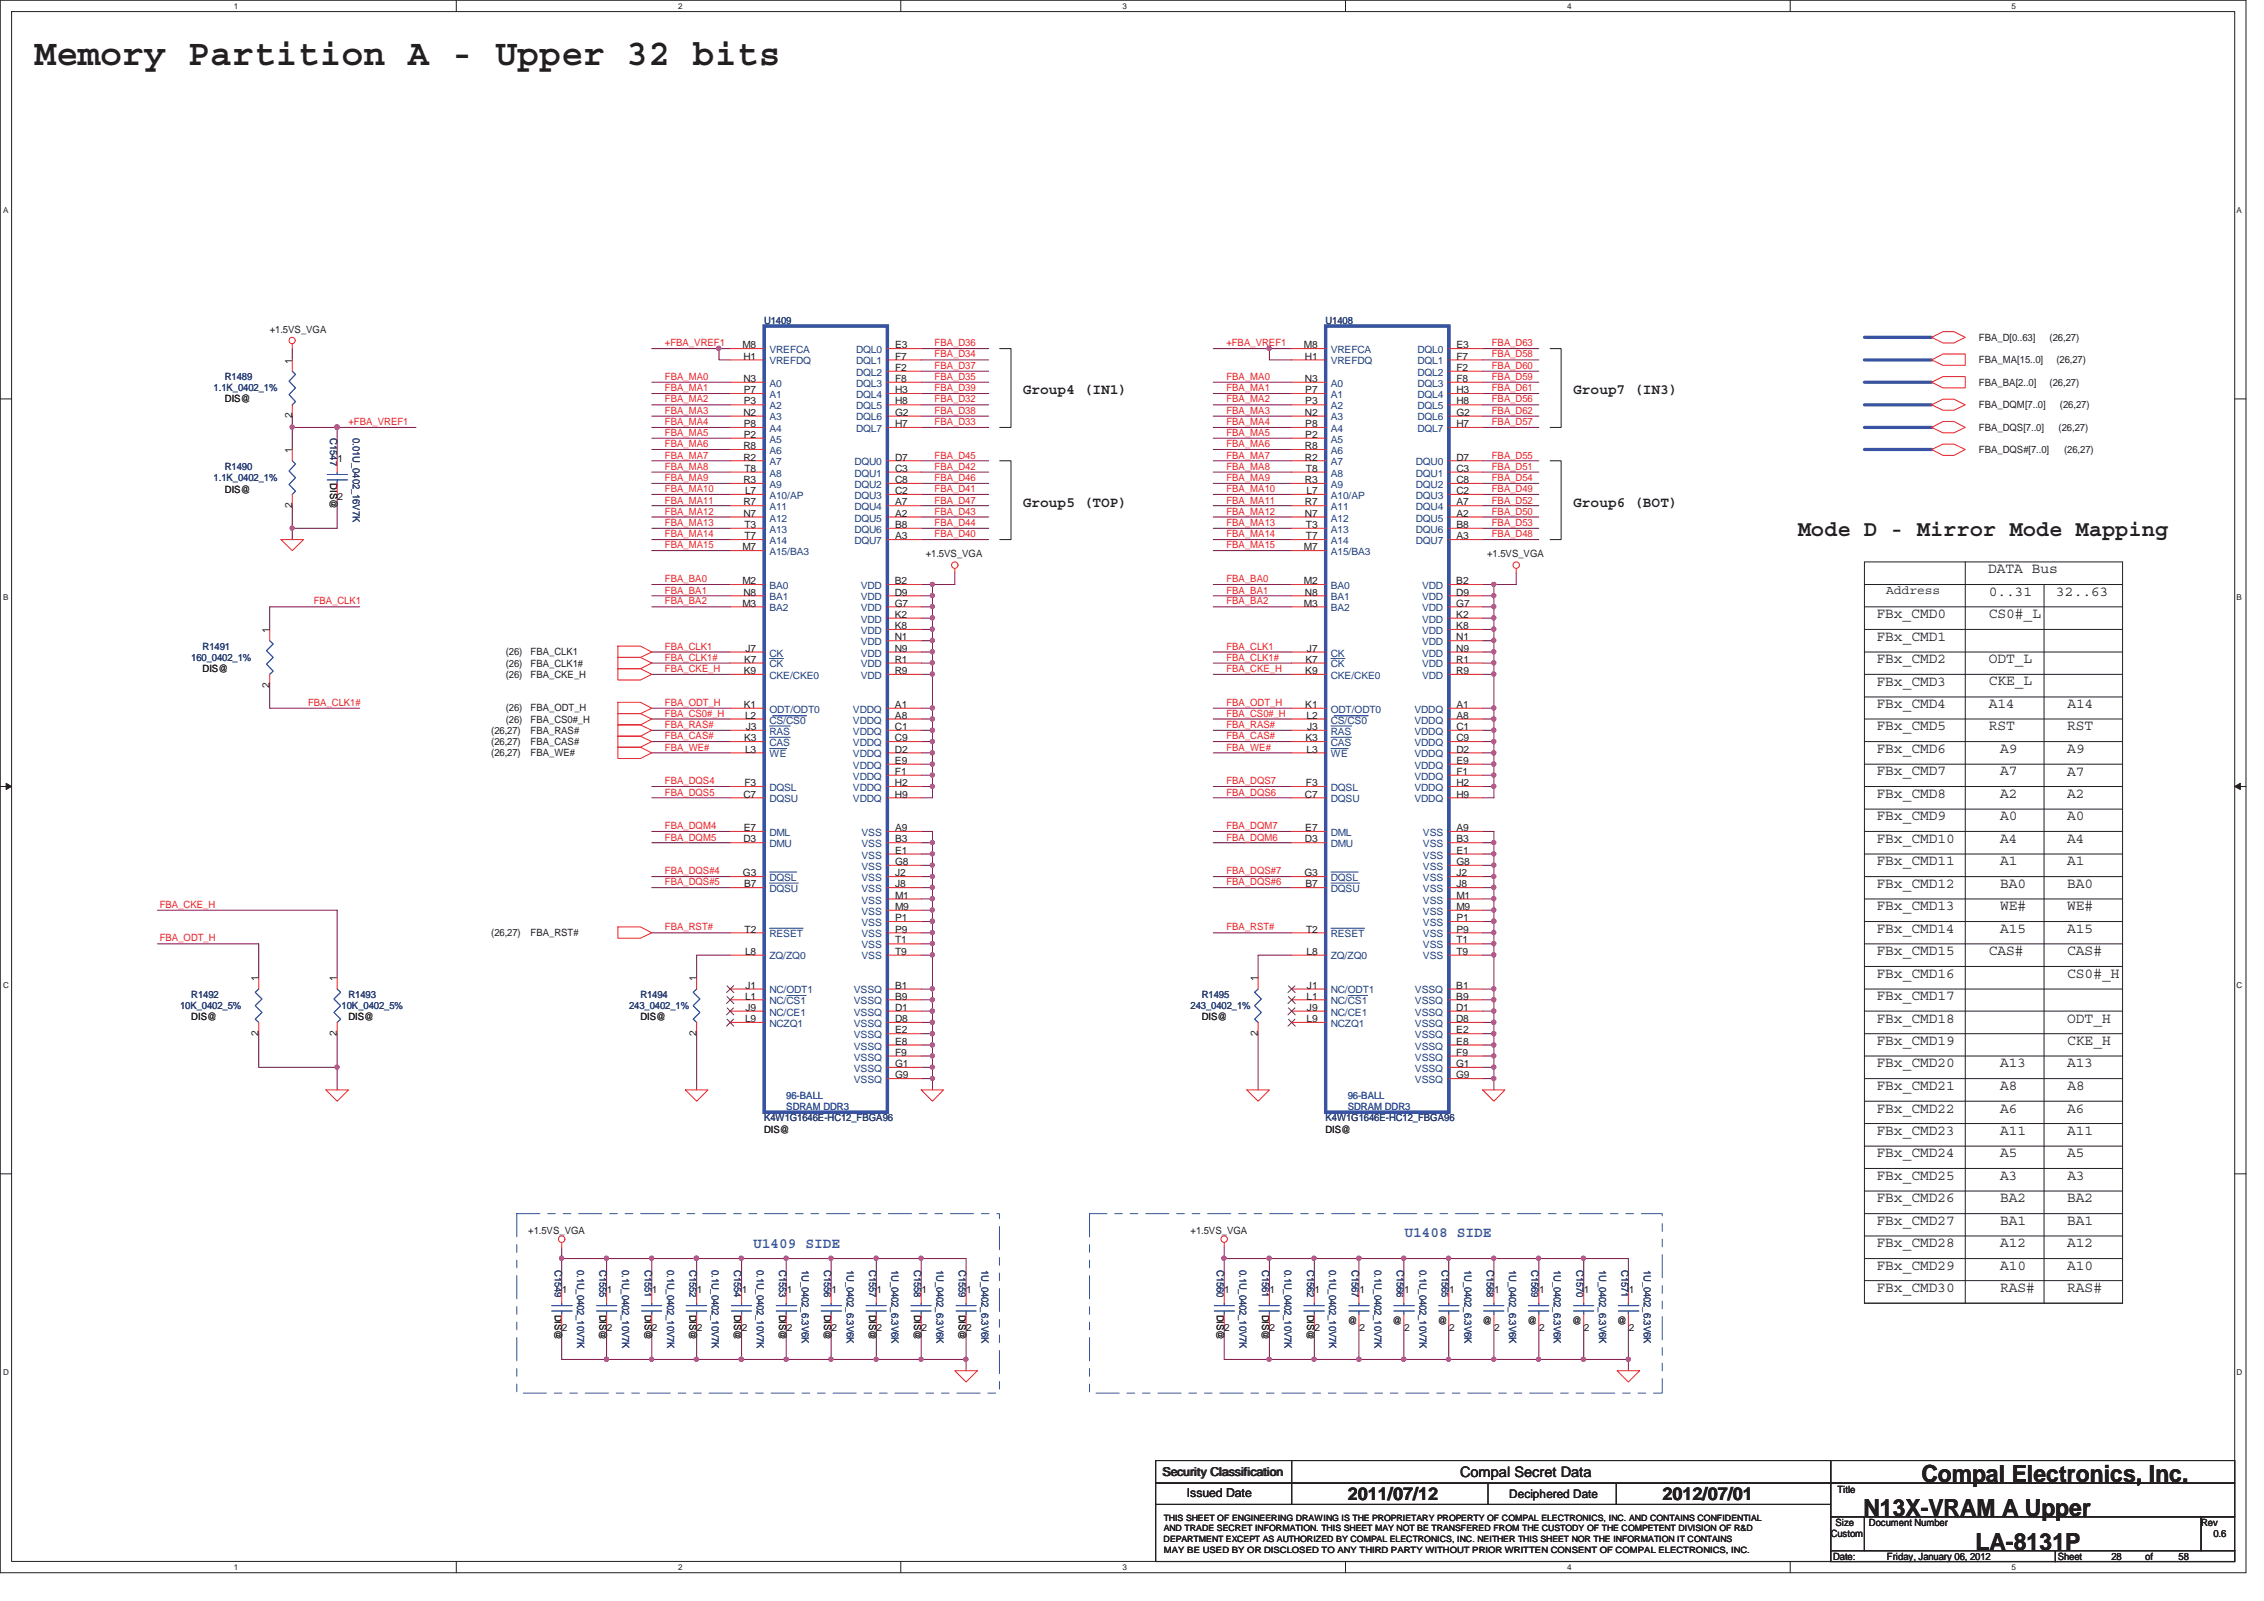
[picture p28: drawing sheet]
<svg xmlns="http://www.w3.org/2000/svg" width="297mm" height="210mm" viewBox="0 0 297 210" stroke-linecap="round" stroke-linejoin="round" font-family="sans-serif">
<defs><g id="words">
<text font-size="4.8" fill="#231f20" x="4.5" y="8.5">Memory Partition A - Upper 32 bits</text>
<g font-size="3.1" fill="#231f20">
<text x="252.1" y="194.4">Compal Electronics, Inc.</text>
<text x="244.5" y="198.9">N13X-VRAM A Upper</text>
<text x="259.2" y="203.3">LA-8131P</text>
</g>
<text font-size="2.9" fill="#231f20" x="235.9" y="70.2">Mode D - Mirror Mode Mapping</text>
<g font-size="2.3" fill="#231f20">
<text x="176.8" y="196.7">2011/07/12</text>
<text x="218.1" y="196.7">2012/07/01</text>
</g>
<g font-size="1.9" fill="#231f20">
<text x="134.2" y="51.7">Group4 (IN1)</text>
<text x="206.4" y="51.7">Group7 (IN3)</text>
<text x="134.2" y="66.5">Group5 (TOP)</text>
<text x="206.4" y="66.5">Group6 (BOT)</text>
<text x="260.8" y="75.2">DATA Bus</text>
<text x="246.2" y="81.1">FBx_CMD0</text>
<text x="260.9" y="78.1">0..31</text>
<text x="260.9" y="81.1">CS0#_L</text>
<text x="269.8" y="78.1">32..63</text>
<text x="246.2" y="84">FBx_CMD1</text>
<text x="246.2" y="87">FBx_CMD2</text>
<text x="246.2" y="89.9">FBx_CMD3</text>
<text x="260.9" y="89.9">CKE_L</text>
<text x="260.9" y="87">ODT_L</text>
<text x="246.2" y="92.9">FBx_CMD4</text>
<text x="246.2" y="95.8">FBx_CMD5</text>
<text x="260.9" y="92.9">A14</text>
<text x="260.9" y="95.8">RST</text>
<text x="271.2" y="95.8">RST</text>
<text x="271.2" y="92.9">A14</text>
<text x="246.2" y="98.7">FBx_CMD6</text>
<text x="246.2" y="101.7">FBx_CMD7</text>
<text x="262.4" y="101.7">A7</text>
<text x="262.4" y="98.8">A9</text>
<text x="271.2" y="101.7">A7</text>
<text x="271.2" y="98.8">A9</text>
<text x="246.2" y="104.6">FBx_CMD8</text>
<text x="246.2" y="107.6">FBx_CMD9</text>
<text x="262.4" y="104.6">A2</text>
<text x="262.4" y="107.6">A0</text>
<text x="271.2" y="104.6">A2</text>
<text x="271.2" y="107.6">A0</text>
<text x="246.2" y="110.5">FBx_CMD10</text>
<text x="246.2" y="113.5">FBx_CMD11</text>
<text x="262.4" y="113.5">A1</text>
<text x="262.4" y="110.5">A4</text>
<text x="271.2" y="110.5">A4</text>
<text x="271.2" y="113.5">A1</text>
<text x="246.2" y="116.4">FBx_CMD12</text>
<text x="246.2" y="119.4">FBx_CMD13</text>
<text x="262.4" y="119.4">WE#</text>
<text x="262.4" y="116.4">BA0</text>
<text x="271.2" y="119.4">WE#</text>
<text x="271.2" y="116.5">BA0</text>
<text x="246.2" y="122.3">FBx_CMD14</text>
<text x="246.2" y="125.3">FBx_CMD15</text>
<text x="260.9" y="125.3">CAS#</text>
<text x="262.4" y="122.3">A15</text>
<text x="271.2" y="125.3">CAS#</text>
<text x="271.2" y="122.3">A15</text>
<text x="246.2" y="128.2">FBx_CMD16</text>
<text x="246.2" y="131.2">FBx_CMD17</text>
<text x="271.2" y="128.2">CS0#_H</text>
<text x="246.2" y="134.1">FBx_CMD18</text>
<text x="246.2" y="137.1">FBx_CMD19</text>
<text x="271.2" y="137.1">CKE_H</text>
<text x="271.2" y="134.1">ODT_H</text>
<text x="246.2" y="140">FBx_CMD20</text>
<text x="246.2" y="142.9">FBx_CMD21</text>
<text x="262.4" y="143">A8</text>
<text x="262.4" y="140">A13</text>
<text x="271.2" y="140">A13</text>
<text x="271.2" y="142.9">A8</text>
<text x="246.2" y="145.9">FBx_CMD22</text>
<text x="246.2" y="148.8">FBx_CMD23</text>
<text x="262.4" y="148.8">A11</text>
<text x="262.4" y="145.9">A6</text>
<text x="271.2" y="145.9">A6</text>
<text x="271.2" y="148.8">A11</text>
<text x="246.2" y="151.8">FBx_CMD24</text>
<text x="246.2" y="154.7">FBx_CMD25</text>
<text x="262.4" y="151.8">A5</text>
<text x="262.4" y="154.7">A3</text>
<text x="271.2" y="151.8">A5</text>
<text x="271.2" y="154.7">A3</text>
<text x="246.2" y="157.7">FBx_CMD26</text>
<text x="246.2" y="160.6">FBx_CMD27</text>
<text x="262.4" y="160.7">BA1</text>
<text x="262.4" y="157.7">BA2</text>
<text x="271.2" y="160.6">BA1</text>
<text x="271.2" y="157.7">BA2</text>
<text x="246.2" y="166.5">FBx_CMD29</text>
<text x="246.2" y="163.6">FBx_CMD28</text>
<text x="262.4" y="166.5">A10</text>
<text x="262.4" y="163.6">A12</text>
<text x="271.2" y="166.5">A10</text>
<text x="271.2" y="163.6">A12</text>
<text x="246.2" y="169.4">FBx_CMD30</text>
<text x="262.4" y="169.5">RAS#</text>
<text x="271.2" y="169.5">RAS#</text>
<text x="191.6" y="193.7">Compal Secret Data</text>
</g>
<g font-size="1.9" fill="#3953a4">
<text x="98.8" y="163.7">U1409 SIDE</text>
<text x="184.3" y="162.2">U1408 SIDE</text>
</g>
<g font-size="1.6" fill="#231f20">
<text x="247.5" y="77.9">Address</text>
<text x="152.5" y="193.6">Security Classification</text>
<text x="155.7" y="196.4">Issued Date</text>
<text x="198" y="196.5">Deciphered Date</text>
</g>
<g font-size="1.3" fill="#231f20">
<text x="35.4" y="43.6">+1.5VS_VGA</text>
<text x="38.3" y="47.7" transform="rotate(-90 38.3 47.7)">1</text>
<text x="97.4" y="45.7">M8</text>
<text x="97.6" y="47.2">H1</text>
<text x="117.4" y="45.7">E3</text>
<text x="117.4" y="47.2">F7</text>
<text x="171.1" y="45.7">M8</text>
<text x="171.2" y="47.2">H1</text>
<text x="191.1" y="45.7">E3</text>
<text x="191.1" y="47.2">F7</text>
<text x="259.6" y="47.6">FBA_MA[15..0]</text>
<text x="259.6" y="44.7">FBA_D[0..63]</text>
<text x="268.9" y="44.7">(26,27)</text>
<text x="269.8" y="47.6">(26,27)</text>
<text x="29.5" y="52.8">DIS@</text>
<text x="97.6" y="50.1">N3</text>
<text x="97.6" y="53">P3</text>
<text x="97.6" y="51.5">P7</text>
<text x="117.4" y="48.7">F2</text>
<text x="117.4" y="50.1">F8</text>
<text x="117.4" y="51.5">H3</text>
<text x="117.4" y="53">H8</text>
<text x="171.2" y="50.1">N3</text>
<text x="171.3" y="53">P3</text>
<text x="171.3" y="51.5">P7</text>
<text x="191.1" y="48.7">F2</text>
<text x="191.1" y="50.1">F8</text>
<text x="191.1" y="51.5">H3</text>
<text x="191.1" y="53">H8</text>
<text x="259.6" y="50.6">FBA_BA[2..0]</text>
<text x="259.6" y="53.6">FBA_DQM[7..0]</text>
<text x="268.9" y="50.6">(26,27)</text>
<text x="270.3" y="53.6">(26,27)</text>
<text x="38.3" y="59.4" transform="rotate(-90 38.3 59.4)">1</text>
<text x="38.3" y="54.9" transform="rotate(-90 38.3 54.9)">2</text>
<text x="97.6" y="54.5">N2</text>
<text x="97.6" y="58.9">R8</text>
<text x="97.6" y="56">P8</text>
<text x="97.6" y="57.4">P2</text>
<text x="117.4" y="54.5">G2</text>
<text x="117.4" y="56">H7</text>
<text x="171.2" y="54.5">N2</text>
<text x="171.2" y="58.9">R8</text>
<text x="171.3" y="56">P8</text>
<text x="171.3" y="57.4">P2</text>
<text x="191.1" y="54.5">G2</text>
<text x="191.1" y="56">H7</text>
<text x="259.6" y="56.5">FBA_DQS[7..0]</text>
<text x="259.6" y="59.4">FBA_DQS#[7..0]</text>
<text x="270.1" y="56.5">(26,27)</text>
<text x="270.8" y="59.4">(26,27)</text>
<text x="29.5" y="64.6">DIS@</text>
<text x="43.3" y="63.4" transform="rotate(90 43.3 63.4)">DIS@</text>
<text x="44.3" y="60.6">1</text>
<text x="44.3" y="65.6">2</text>
<text x="97.6" y="60.4">R2</text>
<text x="97.6" y="63.4">R3</text>
<text x="97.7" y="61.9">T8</text>
<text x="97.8" y="64.8">L7</text>
<text x="117.4" y="61.9">C3</text>
<text x="117.4" y="63.4">C8</text>
<text x="117.4" y="64.8">C2</text>
<text x="117.4" y="60.4">D7</text>
<text x="171.2" y="60.4">R2</text>
<text x="171.2" y="63.4">R3</text>
<text x="171.3" y="61.9">T8</text>
<text x="171.4" y="64.8">L7</text>
<text x="191.1" y="61.9">C3</text>
<text x="191.1" y="63.4">C8</text>
<text x="191.1" y="64.8">C2</text>
<text x="191.1" y="60.4">D7</text>
<text x="38.3" y="66.6" transform="rotate(-90 38.3 66.6)">2</text>
<text x="97.6" y="66.3">R7</text>
<text x="97.6" y="67.8">N7</text>
<text x="97.7" y="69.3">T3</text>
<text x="97.7" y="70.7">T7</text>
<text x="117.4" y="66.3">A7</text>
<text x="117.4" y="67.8">A2</text>
<text x="117.4" y="69.3">B8</text>
<text x="117.4" y="70.7">A3</text>
<text x="171.2" y="66.3">R7</text>
<text x="171.2" y="67.8">N7</text>
<text x="171.3" y="69.3">T3</text>
<text x="171.3" y="70.7">T7</text>
<text x="191.1" y="66.3">A7</text>
<text x="191.1" y="67.8">A2</text>
<text x="191.1" y="69.3">B8</text>
<text x="191.1" y="70.7">A3</text>
<text x="97.4" y="76.6">M2</text>
<text x="97.4" y="72.2">M7</text>
<text x="117.4" y="76.6">B2</text>
<text x="121.5" y="73.1">+1.5VS_VGA</text>
<text x="171.1" y="76.6">M2</text>
<text x="171.1" y="72.2">M7</text>
<text x="191.1" y="76.6">B2</text>
<text x="195.1" y="73.1">+1.5VS_VGA</text>
<text x="35.3" y="83" transform="rotate(-90 35.3 83)">1</text>
<text x="97.4" y="79.6">M3</text>
<text x="97.6" y="78.1">N8</text>
<text x="117.4" y="78.1">D9</text>
<text x="117.4" y="79.6">G7</text>
<text x="117.4" y="81">K2</text>
<text x="117.4" y="82.5">K8</text>
<text x="117.4" y="84">N1</text>
<text x="171.1" y="79.6">M3</text>
<text x="171.2" y="78.1">N8</text>
<text x="191.1" y="78.1">D9</text>
<text x="191.1" y="79.6">G7</text>
<text x="191.1" y="81">K2</text>
<text x="191.1" y="82.5">K8</text>
<text x="191.1" y="84">N1</text>
<text x="26.6" y="88.1">DIS@</text>
<text x="66.3" y="85.9">(26)</text>
<text x="66.3" y="87.4">(26)</text>
<text x="66.3" y="88.9">(26)</text>
<text x="69.6" y="85.9">FBA_CLK1</text>
<text x="69.6" y="87.4">FBA_CLK1#</text>
<text x="69.6" y="88.9">FBA_CKE_H</text>
<text x="97.6" y="88.4">K9</text>
<text x="97.6" y="86.9">K7</text>
<text x="97.8" y="85.5">J7</text>
<text x="117.4" y="85.5">N9</text>
<text x="117.4" y="86.9">R1</text>
<text x="117.4" y="88.4">R9</text>
<text x="171.3" y="88.4">K9</text>
<text x="171.3" y="86.9">K7</text>
<text x="171.5" y="85.5">J7</text>
<text x="191.1" y="85.5">N9</text>
<text x="191.1" y="86.9">R1</text>
<text x="191.1" y="88.4">R9</text>
<text x="35.3" y="90.2" transform="rotate(-90 35.3 90.2)">2</text>
<text x="66.3" y="93.3">(26)</text>
<text x="66.3" y="94.8">(26)</text>
<text x="69.6" y="93.3">FBA_ODT_H</text>
<text x="69.6" y="94.8">FBA_CS0#_H</text>
<text x="97.6" y="92.8">K1</text>
<text x="97.8" y="94.3">L2</text>
<text x="97.8" y="95.7">J3</text>
<text x="117.4" y="92.8">A1</text>
<text x="117.4" y="94.3">A8</text>
<text x="117.4" y="95.7">C1</text>
<text x="171.3" y="92.8">K1</text>
<text x="171.4" y="94.3">L2</text>
<text x="171.5" y="95.7">J3</text>
<text x="191.1" y="92.8">A1</text>
<text x="191.1" y="94.3">A8</text>
<text x="191.1" y="95.7">C1</text>
<text x="64.4" y="96.3">(26,27)</text>
<text x="64.4" y="97.8">(26,27)</text>
<text x="64.4" y="99.2">(26,27)</text>
<text x="69.6" y="96.3">FBA_RAS#</text>
<text x="69.6" y="97.8">FBA_CAS#</text>
<text x="69.6" y="99.2">FBA_WE#</text>
<text x="97.6" y="97.2">K3</text>
<text x="97.8" y="98.7">L3</text>
<text x="117.4" y="97.2">C9</text>
<text x="117.4" y="100.2">E9</text>
<text x="117.4" y="101.6">F1</text>
<text x="117.4" y="98.7">D2</text>
<text x="171.3" y="97.2">K3</text>
<text x="171.4" y="98.7">L3</text>
<text x="191.1" y="97.2">C9</text>
<text x="191.1" y="100.2">E9</text>
<text x="191.1" y="101.6">F1</text>
<text x="191.1" y="98.7">D2</text>
<text x="97.6" y="104.6">C7</text>
<text x="97.7" y="103.1">F3</text>
<text x="117.4" y="103.1">H2</text>
<text x="117.4" y="104.6">H9</text>
<text x="171.2" y="104.6">C7</text>
<text x="171.3" y="103.1">F3</text>
<text x="191.1" y="103.1">H2</text>
<text x="191.1" y="104.6">H9</text>
<text x="97.6" y="110.5">D3</text>
<text x="97.6" y="109">E7</text>
<text x="117.4" y="109">A9</text>
<text x="117.4" y="112">E1</text>
<text x="117.4" y="110.5">B3</text>
<text x="117.4" y="113.5">G8</text>
<text x="171.2" y="110.5">D3</text>
<text x="171.3" y="109">E7</text>
<text x="191.1" y="109">A9</text>
<text x="191.1" y="112">E1</text>
<text x="191.1" y="110.5">B3</text>
<text x="191.1" y="113.5">G8</text>
<text x="97.5" y="114.9">G3</text>
<text x="97.6" y="116.4">B7</text>
<text x="117.4" y="114.9">J2</text>
<text x="117.4" y="116.4">J8</text>
<text x="117.4" y="117.9">M1</text>
<text x="117.4" y="119.3">M9</text>
<text x="171.1" y="114.9">G3</text>
<text x="171.3" y="116.4">B7</text>
<text x="191.1" y="114.9">J2</text>
<text x="191.1" y="116.4">J8</text>
<text x="191.1" y="117.9">M1</text>
<text x="191.1" y="119.3">M9</text>
<text x="64.4" y="122.8">(26,27)</text>
<text x="69.6" y="122.8">FBA_RST#</text>
<text x="97.7" y="122.3">T2</text>
<text x="97.8" y="125.2">L8</text>
<text x="117.4" y="120.8">P1</text>
<text x="117.4" y="122.3">P9</text>
<text x="117.4" y="123.7">T1</text>
<text x="117.4" y="125.2">T9</text>
<text x="171.4" y="122.3">T2</text>
<text x="171.4" y="125.2">L8</text>
<text x="191.1" y="120.8">P1</text>
<text x="191.1" y="122.3">P9</text>
<text x="191.1" y="123.7">T1</text>
<text x="191.1" y="125.2">T9</text>
<text x="33.9" y="128.7" transform="rotate(-90 33.9 128.7)">1</text>
<text x="44.2" y="128.7" transform="rotate(-90 44.2 128.7)">1</text>
<text x="91.4" y="128.7" transform="rotate(-90 91.4 128.7)">1</text>
<text x="97.8" y="131.1">L1</text>
<text x="97.8" y="129.6">J1</text>
<text x="117.4" y="129.6">B1</text>
<text x="117.4" y="131.1">B9</text>
<text x="165" y="128.7" transform="rotate(-90 165 128.7)">1</text>
<text x="171.4" y="131.1">L1</text>
<text x="171.5" y="129.6">J1</text>
<text x="191.1" y="129.6">B1</text>
<text x="191.1" y="131.1">B9</text>
<text x="25.1" y="133.8">DIS@</text>
<text x="33.9" y="135.9" transform="rotate(-90 33.9 135.9)">2</text>
<text x="44.2" y="135.9" transform="rotate(-90 44.2 135.9)">2</text>
<text x="45.7" y="133.8">DIS@</text>
<text x="84" y="133.8">DIS@</text>
<text x="91.4" y="135.9" transform="rotate(-90 91.4 135.9)">2</text>
<text x="97.8" y="134.1">L9</text>
<text x="97.8" y="132.6">J9</text>
<text x="117.4" y="132.6">D1</text>
<text x="117.4" y="134.1">D8</text>
<text x="117.4" y="135.5">E2</text>
<text x="117.4" y="137">E8</text>
<text x="157.7" y="133.8">DIS@</text>
<text x="165" y="135.9" transform="rotate(-90 165 135.9)">2</text>
<text x="171.4" y="134.1">L9</text>
<text x="171.5" y="132.6">J9</text>
<text x="191.1" y="132.6">D1</text>
<text x="191.1" y="134.1">D8</text>
<text x="191.1" y="135.5">E2</text>
<text x="191.1" y="137">E8</text>
<text x="117.4" y="138.5">F9</text>
<text x="117.4" y="140">G1</text>
<text x="117.4" y="141.4">G9</text>
<text x="191.1" y="138.5">F9</text>
<text x="191.1" y="140">G1</text>
<text x="191.1" y="141.4">G9</text>
<text x="100.2" y="148.6">DIS@</text>
<text x="173.9" y="148.6">DIS@</text>
<text x="69.3" y="161.8">+1.5VS_VGA</text>
<text x="156.2" y="161.8">+1.5VS_VGA</text>
<text x="72.8" y="172.4" transform="rotate(90 72.8 172.4)">DIS@</text>
<text x="73.7" y="169.6">1</text>
<text x="78.7" y="172.4" transform="rotate(90 78.7 172.4)">DIS@</text>
<text x="79.6" y="169.6">1</text>
<text x="84.6" y="172.4" transform="rotate(90 84.6 172.4)">DIS@</text>
<text x="85.5" y="169.6">1</text>
<text x="90.5" y="172.4" transform="rotate(90 90.5 172.4)">DIS@</text>
<text x="91.4" y="169.6">1</text>
<text x="96.3" y="172.4" transform="rotate(90 96.3 172.4)">DIS@</text>
<text x="97.3" y="169.6">1</text>
<text x="102.2" y="172.4" transform="rotate(90 102.2 172.4)">DIS@</text>
<text x="103.2" y="169.6">1</text>
<text x="108.1" y="172.4" transform="rotate(90 108.1 172.4)">DIS@</text>
<text x="109.1" y="169.6">1</text>
<text x="114.1" y="172.4" transform="rotate(90 114.1 172.4)">DIS@</text>
<text x="115" y="169.6">1</text>
<text x="119.9" y="172.4" transform="rotate(90 119.9 172.4)">DIS@</text>
<text x="120.9" y="169.6">1</text>
<text x="125.8" y="172.4" transform="rotate(90 125.8 172.4)">DIS@</text>
<text x="126.8" y="169.6">1</text>
<text x="159.7" y="172.4" transform="rotate(90 159.7 172.4)">DIS@</text>
<text x="160.6" y="169.6">1</text>
<text x="165.6" y="172.4" transform="rotate(90 165.6 172.4)">DIS@</text>
<text x="166.6" y="169.6">1</text>
<text x="171.5" y="172.4" transform="rotate(90 171.5 172.4)">DIS@</text>
<text x="172.5" y="169.6">1</text>
<text x="176.8" y="173.6">@</text>
<text x="178.4" y="169.6">1</text>
<text x="182.7" y="173.6">@</text>
<text x="184.2" y="169.6">1</text>
<text x="188.6" y="173.6">@</text>
<text x="190.1" y="169.6">1</text>
<text x="194.5" y="173.6">@</text>
<text x="196" y="169.6">1</text>
<text x="200.4" y="173.6">@</text>
<text x="201.9" y="169.6">1</text>
<text x="206.3" y="173.6">@</text>
<text x="207.8" y="169.6">1</text>
<text x="212.2" y="173.6">@</text>
<text x="213.7" y="169.6">1</text>
<text x="73.7" y="174.6">2</text>
<text x="79.6" y="174.6">2</text>
<text x="85.5" y="174.6">2</text>
<text x="91.4" y="174.6">2</text>
<text x="97.3" y="174.6">2</text>
<text x="103.2" y="174.6">2</text>
<text x="109.1" y="174.6">2</text>
<text x="115" y="174.6">2</text>
<text x="120.9" y="174.6">2</text>
<text x="126.8" y="174.6">2</text>
<text x="160.6" y="174.6">2</text>
<text x="166.6" y="174.6">2</text>
<text x="172.5" y="174.6">2</text>
<text x="178.4" y="174.6">2</text>
<text x="184.2" y="174.6">2</text>
<text x="190.1" y="174.6">2</text>
<text x="196" y="174.6">2</text>
<text x="201.9" y="174.6">2</text>
<text x="207.8" y="174.6">2</text>
<text x="213.7" y="174.6">2</text>
<text x="241.1" y="195.8">Title</text>
<text x="240.2" y="201.6">Custom</text>
<text x="240.8" y="200.1">Size</text>
<text x="245.2" y="200.1">Document Number</text>
<text x="288.8" y="200.1">Rev</text>
<text x="290.4" y="201.6">0.6</text>
<text x="240.5" y="204.6">Date:</text>
<text x="247.6" y="204.5">Friday, January 06, 2012</text>
<text x="270" y="204.6">Sheet</text>
<text x="277" y="204.5">28</text>
<text x="281.4" y="204.5">of</text>
<text x="285.8" y="204.5">58</text>
</g>
<g font-size="1.3" fill="#ed2024">
<text x="87.2" y="45.4">+FBA_VREF1</text>
<text x="122.6" y="45.4">FBA_D36</text>
<text x="122.6" y="46.9">FBA_D34</text>
<text x="160.9" y="45.4">+FBA_VREF1</text>
<text x="195.7" y="45.4">FBA_D63</text>
<text x="195.7" y="46.9">FBA_D58</text>
<text x="87.2" y="49.8">FBA_MA0</text>
<text x="87.2" y="51.3">FBA_MA1</text>
<text x="87.2" y="52.8">FBA_MA2</text>
<text x="122.6" y="49.8">FBA_D35</text>
<text x="122.6" y="52.8">FBA_D32</text>
<text x="122.6" y="48.4">FBA_D37</text>
<text x="122.6" y="51.3">FBA_D39</text>
<text x="160.9" y="49.8">FBA_MA0</text>
<text x="160.9" y="51.3">FBA_MA1</text>
<text x="160.9" y="52.8">FBA_MA2</text>
<text x="195.7" y="52.8">FBA_D56</text>
<text x="195.7" y="51.3">FBA_D61</text>
<text x="195.7" y="48.4">FBA_D60</text>
<text x="195.7" y="49.8">FBA_D59</text>
<text x="45.7" y="55.7">+FBA_VREF1</text>
<text x="87.2" y="55.7">FBA_MA4</text>
<text x="87.2" y="57.2">FBA_MA5</text>
<text x="87.2" y="58.7">FBA_MA6</text>
<text x="87.2" y="54.3">FBA_MA3</text>
<text x="122.6" y="54.3">FBA_D38</text>
<text x="122.6" y="55.7">FBA_D33</text>
<text x="160.9" y="55.7">FBA_MA4</text>
<text x="160.9" y="57.2">FBA_MA5</text>
<text x="160.9" y="58.7">FBA_MA6</text>
<text x="160.9" y="54.3">FBA_MA3</text>
<text x="195.7" y="54.3">FBA_D62</text>
<text x="195.7" y="55.7">FBA_D57</text>
<text x="87.2" y="63.1">FBA_MA9</text>
<text x="87.2" y="64.6">FBA_MA10</text>
<text x="87.2" y="60.2">FBA_MA7</text>
<text x="87.2" y="61.6">FBA_MA8</text>
<text x="122.6" y="64.6">FBA_D41</text>
<text x="122.6" y="61.6">FBA_D42</text>
<text x="122.6" y="60.2">FBA_D45</text>
<text x="122.6" y="63.1">FBA_D46</text>
<text x="160.9" y="63.1">FBA_MA9</text>
<text x="160.9" y="64.6">FBA_MA10</text>
<text x="160.9" y="60.2">FBA_MA7</text>
<text x="160.9" y="61.6">FBA_MA8</text>
<text x="195.7" y="60.2">FBA_D55</text>
<text x="195.7" y="63.1">FBA_D54</text>
<text x="195.7" y="61.6">FBA_D51</text>
<text x="195.7" y="64.6">FBA_D49</text>
<text x="87.2" y="71.9">FBA_MA15</text>
<text x="87.2" y="67.5">FBA_MA12</text>
<text x="87.2" y="66">FBA_MA11</text>
<text x="87.2" y="70.5">FBA_MA14</text>
<text x="87.2" y="69">FBA_MA13</text>
<text x="122.6" y="66">FBA_D47</text>
<text x="122.6" y="69">FBA_D44</text>
<text x="122.6" y="70.5">FBA_D40</text>
<text x="122.6" y="67.5">FBA_D43</text>
<text x="160.9" y="71.9">FBA_MA15</text>
<text x="160.9" y="67.5">FBA_MA12</text>
<text x="160.9" y="66">FBA_MA11</text>
<text x="160.9" y="70.5">FBA_MA14</text>
<text x="160.9" y="69">FBA_MA13</text>
<text x="195.7" y="69">FBA_D53</text>
<text x="195.7" y="67.5">FBA_D50</text>
<text x="195.7" y="66">FBA_D52</text>
<text x="195.7" y="70.5">FBA_D48</text>
<text x="87.2" y="76.4">FBA_BA0</text>
<text x="87.2" y="77.9">FBA_BA1</text>
<text x="160.9" y="76.4">FBA_BA0</text>
<text x="160.9" y="77.9">FBA_BA1</text>
<text x="41.2" y="79.3">FBA_CLK1</text>
<text x="87.2" y="79.3">FBA_BA2</text>
<text x="160.9" y="79.3">FBA_BA2</text>
<text x="87.2" y="85.2">FBA_CLK1</text>
<text x="87.2" y="86.6">FBA_CLK1#</text>
<text x="87.2" y="88.1">FBA_CKE_H</text>
<text x="160.9" y="85.2">FBA_CLK1</text>
<text x="160.9" y="86.6">FBA_CLK1#</text>
<text x="160.9" y="88.1">FBA_CKE_H</text>
<text x="40.4" y="92.6">FBA_CLK1#</text>
<text x="87.2" y="92.6">FBA_ODT_H</text>
<text x="87.2" y="94">FBA_CS0#_H</text>
<text x="87.2" y="95.5">FBA_RAS#</text>
<text x="160.9" y="92.6">FBA_ODT_H</text>
<text x="160.9" y="94">FBA_CS0#_H</text>
<text x="160.9" y="95.5">FBA_RAS#</text>
<text x="87.2" y="98.5">FBA_WE#</text>
<text x="87.2" y="97">FBA_CAS#</text>
<text x="160.9" y="98.5">FBA_WE#</text>
<text x="160.9" y="97">FBA_CAS#</text>
<text x="87.2" y="104.4">FBA_DQS5</text>
<text x="87.2" y="102.9">FBA_DQS4</text>
<text x="160.9" y="104.4">FBA_DQS6</text>
<text x="160.9" y="102.9">FBA_DQS7</text>
<text x="87.2" y="108.8">FBA_DQM4</text>
<text x="87.2" y="110.2">FBA_DQM5</text>
<text x="160.9" y="108.8">FBA_DQM7</text>
<text x="160.9" y="110.2">FBA_DQM6</text>
<text x="21" y="119.1">FBA_CKE_H</text>
<text x="87.2" y="114.7">FBA_DQS#4</text>
<text x="87.2" y="116.1">FBA_DQS#5</text>
<text x="160.9" y="116.1">FBA_DQS#6</text>
<text x="160.9" y="114.7">FBA_DQS#7</text>
<text x="21" y="123.5">FBA_ODT_H</text>
<text x="87.2" y="122">FBA_RST#</text>
<text x="160.9" y="122">FBA_RST#</text>
</g>
<g font-size="1.3" fill="#282973">
<text x="100.2" y="42.5">U1409</text>
<text x="173.9" y="42.5">U1408</text>
<text x="28" y="51.3">1.1K_0402_1%</text>
<text x="29.5" y="49.9">R1489</text>
<text x="43.3" y="57.5" transform="rotate(90 43.3 57.5)">C1547</text>
<text x="46.3" y="57.5" transform="rotate(90 46.3 57.5)">0.01U_0402_16V7K</text>
<text x="28" y="63.1">1.1K_0402_1%</text>
<text x="29.5" y="61.6">R1490</text>
<text x="25.1" y="86.7">160_0402_1%</text>
<text x="26.6" y="85.2">R1491</text>
<text x="25.1" y="130.9">R1492</text>
<text x="45.7" y="130.9">R1493</text>
<text x="84" y="130.9">R1494</text>
<text x="157.7" y="130.9">R1495</text>
<text x="23.6" y="132.3">10K_0402_5%</text>
<text x="44.8" y="132.3">10K_0402_5%</text>
<text x="82.5" y="132.3">243_0402_1%</text>
<text x="156.2" y="132.3">243_0402_1%</text>
<text x="100.2" y="147.1">K4W1G1646E-HC12_FBGA96</text>
<text x="173.9" y="147.1">K4W1G1646E-HC12_FBGA96</text>
<text x="72.8" y="166.5" transform="rotate(90 72.8 166.5)">C1549</text>
<text x="75.7" y="166.5" transform="rotate(90 75.7 166.5)">0.1U_0402_10V7K</text>
<text x="78.7" y="166.5" transform="rotate(90 78.7 166.5)">C1555</text>
<text x="81.6" y="166.5" transform="rotate(90 81.6 166.5)">0.1U_0402_10V7K</text>
<text x="84.6" y="166.5" transform="rotate(90 84.6 166.5)">C1551</text>
<text x="87.5" y="166.5" transform="rotate(90 87.5 166.5)">0.1U_0402_10V7K</text>
<text x="90.5" y="166.5" transform="rotate(90 90.5 166.5)">C1552</text>
<text x="93.4" y="166.5" transform="rotate(90 93.4 166.5)">0.1U_0402_10V7K</text>
<text x="96.3" y="166.5" transform="rotate(90 96.3 166.5)">C1554</text>
<text x="99.3" y="166.5" transform="rotate(90 99.3 166.5)">0.1U_0402_10V7K</text>
<text x="102.2" y="166.5" transform="rotate(90 102.2 166.5)">C1553</text>
<text x="105.2" y="166.5" transform="rotate(90 105.2 166.5)">1U_0402_6.3V6K</text>
<text x="108.1" y="166.5" transform="rotate(90 108.1 166.5)">C1556</text>
<text x="111.1" y="166.5" transform="rotate(90 111.1 166.5)">1U_0402_6.3V6K</text>
<text x="114.1" y="166.5" transform="rotate(90 114.1 166.5)">C1557</text>
<text x="117" y="166.5" transform="rotate(90 117 166.5)">1U_0402_6.3V6K</text>
<text x="119.9" y="166.5" transform="rotate(90 119.9 166.5)">C1558</text>
<text x="122.9" y="166.5" transform="rotate(90 122.9 166.5)">1U_0402_6.3V6K</text>
<text x="125.8" y="166.5" transform="rotate(90 125.8 166.5)">C1559</text>
<text x="128.8" y="166.5" transform="rotate(90 128.8 166.5)">1U_0402_6.3V6K</text>
<text x="159.7" y="166.5" transform="rotate(90 159.7 166.5)">C1560</text>
<text x="162.6" y="166.5" transform="rotate(90 162.6 166.5)">0.1U_0402_10V7K</text>
<text x="165.6" y="166.5" transform="rotate(90 165.6 166.5)">C1561</text>
<text x="168.5" y="166.5" transform="rotate(90 168.5 166.5)">0.1U_0402_10V7K</text>
<text x="171.5" y="166.5" transform="rotate(90 171.5 166.5)">C1562</text>
<text x="174.4" y="166.5" transform="rotate(90 174.4 166.5)">0.1U_0402_10V7K</text>
<text x="177.4" y="166.5" transform="rotate(90 177.4 166.5)">C1567</text>
<text x="180.3" y="166.5" transform="rotate(90 180.3 166.5)">0.1U_0402_10V7K</text>
<text x="183.3" y="166.5" transform="rotate(90 183.3 166.5)">C1566</text>
<text x="186.2" y="166.5" transform="rotate(90 186.2 166.5)">0.1U_0402_10V7K</text>
<text x="189.2" y="166.5" transform="rotate(90 189.2 166.5)">C1565</text>
<text x="192.1" y="166.5" transform="rotate(90 192.1 166.5)">1U_0402_6.3V6K</text>
<text x="195.1" y="166.5" transform="rotate(90 195.1 166.5)">C1568</text>
<text x="198" y="166.5" transform="rotate(90 198 166.5)">1U_0402_6.3V6K</text>
<text x="200.9" y="166.5" transform="rotate(90 200.9 166.5)">C1569</text>
<text x="203.9" y="166.5" transform="rotate(90 203.9 166.5)">1U_0402_6.3V6K</text>
<text x="206.8" y="166.5" transform="rotate(90 206.8 166.5)">C1570</text>
<text x="209.8" y="166.5" transform="rotate(90 209.8 166.5)">1U_0402_6.3V6K</text>
<text x="212.7" y="166.5" transform="rotate(90 212.7 166.5)">C1571</text>
<text x="215.7" y="166.5" transform="rotate(90 215.7 166.5)">1U_0402_6.3V6K</text>
</g>
<g font-size="1.3" fill="#1d437e">
<text x="100.9" y="46.3">VREFCA</text>
<text x="100.9" y="47.8">VREFDQ</text>
<text x="112.3" y="46.3">DQL0</text>
<text x="112.3" y="47.8">DQL1</text>
<text x="174.6" y="46.3">VREFCA</text>
<text x="174.6" y="47.8">VREFDQ</text>
<text x="186" y="46.3">DQL0</text>
<text x="186" y="47.8">DQL1</text>
<text x="100.9" y="53.7">A2</text>
<text x="100.9" y="50.7">A0</text>
<text x="100.9" y="52.2">A1</text>
<text x="112.3" y="49.3">DQL2</text>
<text x="112.3" y="50.7">DQL3</text>
<text x="112.3" y="52.2">DQL4</text>
<text x="112.3" y="53.7">DQL5</text>
<text x="174.6" y="53.7">A2</text>
<text x="174.6" y="50.7">A0</text>
<text x="174.6" y="52.2">A1</text>
<text x="186" y="49.3">DQL2</text>
<text x="186" y="50.7">DQL3</text>
<text x="186" y="52.2">DQL4</text>
<text x="186" y="53.7">DQL5</text>
<text x="100.9" y="55.1">A3</text>
<text x="100.9" y="56.6">A4</text>
<text x="100.9" y="58.1">A5</text>
<text x="100.9" y="59.6">A6</text>
<text x="112.3" y="55.1">DQL6</text>
<text x="112.3" y="56.6">DQL7</text>
<text x="174.6" y="55.1">A3</text>
<text x="174.6" y="56.6">A4</text>
<text x="174.6" y="58.1">A5</text>
<text x="174.6" y="59.6">A6</text>
<text x="186" y="55.1">DQL6</text>
<text x="186" y="56.6">DQL7</text>
<text x="100.9" y="61">A7</text>
<text x="100.9" y="62.5">A8</text>
<text x="100.9" y="64">A9</text>
<text x="100.9" y="65.4">A10/AP</text>
<text x="112.1" y="62.5">DQU1</text>
<text x="112.1" y="64">DQU2</text>
<text x="112.1" y="65.4">DQU3</text>
<text x="112.1" y="61">DQU0</text>
<text x="174.6" y="61">A7</text>
<text x="174.6" y="62.5">A8</text>
<text x="174.6" y="64">A9</text>
<text x="174.6" y="65.4">A10/AP</text>
<text x="185.8" y="62.5">DQU1</text>
<text x="185.8" y="64">DQU2</text>
<text x="185.8" y="65.4">DQU3</text>
<text x="185.8" y="61">DQU0</text>
<text x="100.9" y="66.9">A11</text>
<text x="100.9" y="68.4">A12</text>
<text x="100.9" y="69.9">A13</text>
<text x="100.9" y="71.4">A14</text>
<text x="112.1" y="66.9">DQU4</text>
<text x="112.1" y="68.4">DQU5</text>
<text x="112.1" y="69.9">DQU6</text>
<text x="112.1" y="71.4">DQU7</text>
<text x="174.6" y="66.9">A11</text>
<text x="174.6" y="68.4">A12</text>
<text x="174.6" y="69.9">A13</text>
<text x="174.6" y="71.4">A14</text>
<text x="185.8" y="66.9">DQU4</text>
<text x="185.8" y="68.4">DQU5</text>
<text x="185.8" y="69.9">DQU6</text>
<text x="185.8" y="71.4">DQU7</text>
<text x="100.9" y="77.3">BA0</text>
<text x="100.9" y="72.8">A15/BA3</text>
<text x="112.9" y="77.3">VDD</text>
<text x="174.6" y="77.3">BA0</text>
<text x="174.6" y="72.8">A15/BA3</text>
<text x="186.6" y="77.3">VDD</text>
<text x="100.9" y="78.7">BA1</text>
<text x="100.9" y="80.2">BA2</text>
<text x="112.9" y="78.7">VDD</text>
<text x="112.9" y="80.2">VDD</text>
<text x="112.9" y="81.7">VDD</text>
<text x="112.9" y="83.2">VDD</text>
<text x="174.6" y="78.7">BA1</text>
<text x="174.6" y="80.2">BA2</text>
<text x="186.6" y="78.7">VDD</text>
<text x="186.6" y="80.2">VDD</text>
<text x="186.6" y="81.7">VDD</text>
<text x="186.6" y="83.2">VDD</text>
<text x="100.9" y="89">CKE/CKE0</text>
<text x="100.9" y="86.1">CK</text>
<text x="100.9" y="87.5">CK</text>
<text x="112.9" y="84.6">VDD</text>
<text x="112.9" y="86.1">VDD</text>
<text x="112.9" y="87.5">VDD</text>
<text x="112.9" y="89">VDD</text>
<text x="174.6" y="89">CKE/CKE0</text>
<text x="174.6" y="86.1">CK</text>
<text x="174.6" y="87.5">CK</text>
<text x="186.6" y="84.6">VDD</text>
<text x="186.6" y="86.1">VDD</text>
<text x="186.6" y="87.5">VDD</text>
<text x="186.6" y="89">VDD</text>
<text x="100.9" y="94.9">CS/CS0</text>
<text x="100.9" y="93.5">ODT/ODT0</text>
<text x="111.9" y="93.5">VDDQ</text>
<text x="111.9" y="94.9">VDDQ</text>
<text x="174.6" y="94.9">CS/CS0</text>
<text x="174.6" y="93.5">ODT/ODT0</text>
<text x="185.6" y="93.5">VDDQ</text>
<text x="185.6" y="94.9">VDDQ</text>
<text x="100.9" y="99.3">WE</text>
<text x="100.9" y="96.4">RAS</text>
<text x="100.9" y="97.9">CAS</text>
<text x="111.9" y="96.4">VDDQ</text>
<text x="111.9" y="97.9">VDDQ</text>
<text x="111.9" y="100.8">VDDQ</text>
<text x="111.9" y="99.3">VDDQ</text>
<text x="174.6" y="99.3">WE</text>
<text x="174.6" y="96.4">RAS</text>
<text x="174.6" y="97.9">CAS</text>
<text x="185.6" y="96.4">VDDQ</text>
<text x="185.6" y="97.9">VDDQ</text>
<text x="185.6" y="100.8">VDDQ</text>
<text x="185.6" y="99.3">VDDQ</text>
<text x="100.9" y="103.8">DQSL</text>
<text x="100.9" y="105.2">DQSU</text>
<text x="111.9" y="102.3">VDDQ</text>
<text x="111.9" y="103.8">VDDQ</text>
<text x="111.9" y="105.2">VDDQ</text>
<text x="174.6" y="103.8">DQSL</text>
<text x="174.6" y="105.2">DQSU</text>
<text x="185.6" y="102.3">VDDQ</text>
<text x="185.6" y="103.8">VDDQ</text>
<text x="185.6" y="105.2">VDDQ</text>
<text x="100.9" y="111.1">DMU</text>
<text x="100.9" y="109.6">DML</text>
<text x="113" y="109.6">VSS</text>
<text x="113" y="112.6">VSS</text>
<text x="113" y="111.1">VSS</text>
<text x="174.6" y="111.1">DMU</text>
<text x="174.6" y="109.6">DML</text>
<text x="186.7" y="109.6">VSS</text>
<text x="186.7" y="112.6">VSS</text>
<text x="186.7" y="111.1">VSS</text>
<text x="100.9" y="117">DQSU</text>
<text x="100.9" y="115.6">DQSL</text>
<text x="113" y="114.1">VSS</text>
<text x="113" y="115.6">VSS</text>
<text x="113" y="117">VSS</text>
<text x="113" y="118.5">VSS</text>
<text x="113" y="120">VSS</text>
<text x="174.6" y="117">DQSU</text>
<text x="174.6" y="115.6">DQSL</text>
<text x="186.7" y="114.1">VSS</text>
<text x="186.7" y="115.6">VSS</text>
<text x="186.7" y="117">VSS</text>
<text x="186.7" y="118.5">VSS</text>
<text x="186.7" y="120">VSS</text>
<text x="100.9" y="125.8">ZQ/ZQ0</text>
<text x="100.9" y="122.9">RESET</text>
<text x="113" y="121.5">VSS</text>
<text x="113" y="122.9">VSS</text>
<text x="113" y="124.4">VSS</text>
<text x="113" y="125.8">VSS</text>
<text x="174.6" y="125.8">ZQ/ZQ0</text>
<text x="174.6" y="122.9">RESET</text>
<text x="186.7" y="121.5">VSS</text>
<text x="186.7" y="122.9">VSS</text>
<text x="186.7" y="124.4">VSS</text>
<text x="186.7" y="125.8">VSS</text>
<text x="100.9" y="130.3">NC/ODT1</text>
<text x="100.9" y="131.7">NC/CS1</text>
<text x="112" y="130.3">VSSQ</text>
<text x="112" y="131.7">VSSQ</text>
<text x="174.6" y="130.3">NC/ODT1</text>
<text x="174.6" y="131.7">NC/CS1</text>
<text x="185.6" y="130.3">VSSQ</text>
<text x="185.6" y="131.7">VSSQ</text>
<text x="100.9" y="133.2">NC/CE1</text>
<text x="100.9" y="134.7">NCZQ1</text>
<text x="112" y="133.2">VSSQ</text>
<text x="112" y="134.7">VSSQ</text>
<text x="112" y="136.2">VSSQ</text>
<text x="112" y="137.7">VSSQ</text>
<text x="174.6" y="133.2">NC/CE1</text>
<text x="174.6" y="134.7">NCZQ1</text>
<text x="185.6" y="133.2">VSSQ</text>
<text x="185.6" y="134.7">VSSQ</text>
<text x="185.6" y="136.2">VSSQ</text>
<text x="185.6" y="137.7">VSSQ</text>
<text x="112" y="139.1">VSSQ</text>
<text x="112" y="140.6">VSSQ</text>
<text x="112" y="142.1">VSSQ</text>
<text x="185.6" y="139.1">VSSQ</text>
<text x="185.6" y="140.6">VSSQ</text>
<text x="185.6" y="142.1">VSSQ</text>
</g>
<g font-size="1.3" fill="#3953a4">
<text x="103.2" y="144.1">96-BALL</text>
<text x="103.2" y="145.6">SDRAM DDR3</text>
<text x="176.8" y="144.1">96-BALL</text>
<text x="176.8" y="145.6">SDRAM DDR3</text>
</g>
<g font-size="1.1" fill="#231f20">
<text x="30.7" y="1.2">1</text>
<text x="89" y="1.2">2</text>
<text x="147.3" y="1.2">3</text>
<text x="205.6" y="1.2">4</text>
<text x="263.9" y="1.2">5</text>
<text x=".4" y="27.9">A</text>
<text x="293.4" y="27.9">A</text>
<text x=".4" y="78.7">B</text>
<text x="293.4" y="78.7">B</text>
<text x=".4" y="129.5">C</text>
<text x="293.4" y="129.5">C</text>
<text x=".4" y="180.3">D</text>
<text x="293.4" y="180.3">D</text>
<text x="152.7" y="202.2">DEPARTMENT EXCEPT AS AUTHORIZED BY COMPAL ELECTRONICS, INC. NEITHER THIS SHEET NOR THE INFORMATION IT CONTAINS</text>
<text x="152.7" y="200.8">AND TRADE SECRET INFORMATION. THIS SHEET MAY NOT BE TRANSFERED FROM THE CUSTODY OF THE COMPETENT DIVISION OF R&amp;D</text>
<text x="152.7" y="203.6">MAY BE USED BY OR DISCLOSED TO ANY THIRD PARTY WITHOUT PRIOR WRITTEN CONSENT OF COMPAL ELECTRONICS, INC.</text>
<text x="152.7" y="199.4">THIS SHEET OF ENGINEERING DRAWING IS THE PROPRIETARY PROPERTY OF COMPAL ELECTRONICS, INC. AND CONTAINS CONFIDENTIAL</text>
<text x="30.7" y="206">1</text>
<text x="89" y="206">2</text>
<text x="147.3" y="206">3</text>
<text x="205.6" y="206">4</text>
<text x="263.9" y="206">5</text>
</g>
</g></defs>
<path d="M0 0h294.7v206.3h-294.7zM1.5 1.5h291.7v203.3h-291.7z" fill="none" stroke="#231f20" stroke-width=".13"/>
<g fill="#fff">
<path d="M30.7 .2h.6v1.2h-.6z"/>
<path d="M30.7 205h.6v1.2h-.6z"/>
</g>
<path d="M59.9 0v1.5M59.9 204.8v1.5" fill="none" stroke="#231f20" stroke-width=".13"/>
<g fill="#fff">
<path d="M89 .2h.6v1.2h-.6z"/>
<path d="M89 205h.6v1.2h-.6z"/>
</g>
<path d="M118.2 0v1.5M118.2 204.8v1.5" fill="none" stroke="#231f20" stroke-width=".13"/>
<g fill="#fff">
<path d="M147.4 .2h.5v1.2h-.5z"/>
<path d="M147.4 205h.5v1.2h-.5z"/>
</g>
<path d="M176.5 0v1.5M176.5 204.8v1.5" fill="none" stroke="#231f20" stroke-width=".13"/>
<g fill="#fff">
<path d="M205.7 .2h.6v1.2h-.6z"/>
<path d="M205.7 205h.6v1.2h-.6z"/>
</g>
<path d="M234.9 0v1.5M234.9 204.8v1.5" fill="none" stroke="#231f20" stroke-width=".13"/>
<g fill="#fff">
<path d="M264 .2h.6v1.2h-.6z"/>
<path d="M264 205h.6v1.2h-.6z"/>
<path d="M.4 26.9h.7v1.2h-.7z"/>
<path d="M293.6 26.9h.7v1.2h-.7z"/>
<path d="M.4 77.7h.7v1.2h-.7z"/>
<path d="M293.6 77.7h.7v1.2h-.7z"/>
</g>
<path d="M0 52.3h1.5M293.2 52.3h1.5" fill="none" stroke="#231f20" stroke-width=".13"/>
<g fill="#fff">
<path d="M.4 128.6h.8v1.1h-.8z"/>
<path d="M293.6 128.6h.7v1.1h-.7z"/>
</g>
<path d="M0 103.2h1.5M293.2 103.2h1.5" fill="none" stroke="#231f20" stroke-width=".13"/>
<path d="M.8 102.7l.7 .5-.7 .3z" fill="#231f20"/>
<path d="M.8 102.7l.7 .5-.7 .3z" fill="none" stroke="#231f20" stroke-width=".13"/>
<path d="M293.2 103.2l.7-.5v.8z" fill="#231f20"/>
<path d="M293.2 103.2l.7-.5v.8z" fill="none" stroke="#231f20" stroke-width=".13"/>
<g fill="#fff">
<path d="M.4 179.4h.8v1.1h-.8z"/>
<path d="M293.6 179.4h.7v1.1h-.7z"/>
</g>
<path d="M0 154h1.5M293.2 154h1.5" fill="none" stroke="#231f20" stroke-width=".13"/>
<path d="M120.9 50.1h8.8M194.5 53.1h7.4M194.5 54.6h7.4M120.9 64.8h8.8M120.9 61.9h8.8M120.9 60.4h8.8M194.5 60.4h7.4M194.5 63.4h7.4M194.5 69.3h7.4M207.8 178.3h5.8" fill="none" stroke="#7f1442" stroke-width=".13"/>
<path d="M244.6 44.2h8.8" fill="none" stroke="#3953a4" stroke-width=".42"/>
<circle cx="207.7" cy="178.3" r=".28" fill="#b9529f"/>
<circle cx="207.7" cy="178.3" r=".28" fill="none" stroke="#b9529f" stroke-width=".13"/>
<path d="M120.9 165.1h5.9M201.9 165.1h5.9" fill="none" stroke="#7f1442" stroke-width=".13"/>
<circle cx="201.9" cy="165" r=".29" fill="#b9529f"/>
<circle cx="201.9" cy="165" r=".29" fill="none" stroke="#b9529f" stroke-width=".13"/>
<path d="M120.9 178.3h5.9" fill="none" stroke="#7f1442" stroke-width=".13"/>
<circle cx="120.8" cy="178.3" r=".28" fill="#b9529f"/>
<circle cx="120.8" cy="178.3" r=".28" fill="none" stroke="#b9529f" stroke-width=".13"/>
<g fill="none" stroke="#7f1442" stroke-width=".13">
<path d="M85.5 56.1h10.3M85.5 50.1h10.3M85.5 57.5h10.3M85.5 51.6h10.3M85.5 59h10.3M85.5 54.6h10.3M85.5 53.1h10.3M120.9 54.6h8.8M194.5 51.6h7.4M194.5 56.1h7.4M194.5 48.7h7.4M85.5 79.6h10.3"/>
<path d="M85.5 76.7h10.3M85.5 78.1h10.3M85.5 72.2h10.3M85.5 63.4h10.3M85.5 67.8h10.3M85.5 66.3h10.3M85.5 64.8h10.3M85.5 60.4h10.3M85.5 70.8h10.3M85.5 69.3h10.3M85.5 61.9h10.3M120.9 66.3h8.8"/>
<path d="M125.3 75.2v1.5M194.5 67.8h7.4M194.5 66.3h7.4M194.5 61.9h7.4M85.5 85.5h10.3M85.5 87h10.3M85.5 92.9h10.3M85.5 94.3h10.3M85.5 98.7h10.3M85.5 97.3h10.3M85.5 95.8h10.3M85.5 88.4h10.3"/>
<path d="M159.2 98.7h10.3M85.5 115h10.3M85.5 116.4h10.3M85.5 122.3h10.3M122.3 123.8v1.5M159.2 122.3h10.3"/>
</g>
<path d="M244.6 53.1h8.8M244.6 56.1h8.8M244.6 47.2h8.8M244.6 59h8.8" fill="none" stroke="#3953a4" stroke-width=".42"/>
<circle cx="122.3" cy="125.2" r=".28" fill="#b9529f"/>
<circle cx="122.3" cy="125.2" r=".28" fill="none" stroke="#b9529f" stroke-width=".13"/>
<circle cx="122.3" cy="123.8" r=".28" fill="#b9529f"/>
<circle cx="122.3" cy="123.8" r=".28" fill="none" stroke="#b9529f" stroke-width=".13"/>
<path d="M122.3 120.9v1.4h-1.4" fill="none" stroke="#7f1442" stroke-width=".13"/>
<circle cx="122.3" cy="120.8" r=".28" fill="#b9529f"/>
<circle cx="122.3" cy="120.8" r=".28" fill="none" stroke="#b9529f" stroke-width=".13"/>
<path d="M120.9 120.9h1.4M120.9 125.3h1.4M122.3 122.3v1.5" fill="none" stroke="#7f1442" stroke-width=".13"/>
<circle cx="122.3" cy="122.3" r=".28" fill="#b9529f"/>
<circle cx="122.3" cy="122.3" r=".28" fill="none" stroke="#b9529f" stroke-width=".13"/>
<path d="M122.3 76.7h3M120.9 123.8h1.4" fill="none" stroke="#7f1442" stroke-width=".13"/>
<circle cx="122.3" cy="76.6" r=".28" fill="#b9529f"/>
<circle cx="122.3" cy="76.6" r=".28" fill="none" stroke="#b9529f" stroke-width=".13"/>
<path d="M120.9 82.6h1.4" fill="none" stroke="#7f1442" stroke-width=".13"/>
<circle cx="122.3" cy="82.5" r=".28" fill="#b9529f"/>
<circle cx="122.3" cy="82.5" r=".28" fill="none" stroke="#b9529f" stroke-width=".13"/>
<path d="M122.3 81.1v1.5" fill="none" stroke="#7f1442" stroke-width=".13"/>
<circle cx="122.3" cy="81" r=".28" fill="#b9529f"/>
<circle cx="122.3" cy="81" r=".28" fill="none" stroke="#b9529f" stroke-width=".13"/>
<path d="M122.3 87v1.4" fill="none" stroke="#7f1442" stroke-width=".13"/>
<circle cx="122.3" cy="86.9" r=".28" fill="#b9529f"/>
<circle cx="122.3" cy="86.9" r=".28" fill="none" stroke="#b9529f" stroke-width=".13"/>
<path d="M122.3 78.1v1.5M122.3 82.6v1.4M122.3 85.5v1.5" fill="none" stroke="#7f1442" stroke-width=".13"/>
<circle cx="122.3" cy="85.5" r=".28" fill="#b9529f"/>
<circle cx="122.3" cy="85.5" r=".28" fill="none" stroke="#b9529f" stroke-width=".13"/>
<path d="M120.9 79.6h1.4" fill="none" stroke="#7f1442" stroke-width=".13"/>
<circle cx="122.3" cy="79.6" r=".28" fill="#b9529f"/>
<circle cx="122.3" cy="79.6" r=".28" fill="none" stroke="#b9529f" stroke-width=".13"/>
<path d="M120.9 88.4h1.4M122.3 84v1.5" fill="none" stroke="#7f1442" stroke-width=".13"/>
<circle cx="122.3" cy="84" r=".28" fill="#b9529f"/>
<circle cx="122.3" cy="84" r=".28" fill="none" stroke="#b9529f" stroke-width=".13"/>
<path d="M122.3 76.7v1.4" fill="none" stroke="#7f1442" stroke-width=".13"/>
<circle cx="122.3" cy="78.1" r=".28" fill="#b9529f"/>
<circle cx="122.3" cy="78.1" r=".28" fill="none" stroke="#b9529f" stroke-width=".13"/>
<path d="M120.9 78.1h1.4M120.9 76.7h1.4M120.9 81.1h1.4M120.9 84h1.4M120.9 85.5h1.4M120.9 87h1.4M122.3 119.4v1.5" fill="none" stroke="#7f1442" stroke-width=".13"/>
<circle cx="122.3" cy="120.8" r=".28" fill="#b9529f"/>
<circle cx="122.3" cy="120.8" r=".28" fill="none" stroke="#b9529f" stroke-width=".13"/>
<circle cx="122.3" cy="119.3" r=".28" fill="#b9529f"/>
<circle cx="122.3" cy="119.3" r=".28" fill="none" stroke="#b9529f" stroke-width=".13"/>
<path d="M122.3 79.6v1.5M120.9 116.4h1.4v1.5" fill="none" stroke="#7f1442" stroke-width=".13"/>
<circle cx="122.3" cy="116.4" r=".28" fill="#b9529f"/>
<circle cx="122.3" cy="116.4" r=".28" fill="none" stroke="#b9529f" stroke-width=".13"/>
<path d="M120.9 119.4h1.4M120.9 115h1.4v1.4M120.9 117.9h1.4" fill="none" stroke="#7f1442" stroke-width=".13"/>
<circle cx="122.3" cy="115" r=".28" fill="#b9529f"/>
<circle cx="122.3" cy="115" r=".28" fill="none" stroke="#b9529f" stroke-width=".13"/>
<path d="M122.3 103.2v1.4" fill="none" stroke="#7f1442" stroke-width=".13"/>
<circle cx="122.3" cy="103.1" r=".28" fill="#b9529f"/>
<circle cx="122.3" cy="103.1" r=".28" fill="none" stroke="#b9529f" stroke-width=".13"/>
<path d="M120.9 98.7h1.4" fill="none" stroke="#7f1442" stroke-width=".13"/>
<circle cx="122.3" cy="98.7" r=".29" fill="#b9529f"/>
<circle cx="122.3" cy="98.7" r=".29" fill="none" stroke="#b9529f" stroke-width=".13"/>
<path d="M122.3 100.2v1.5" fill="none" stroke="#7f1442" stroke-width=".13"/>
<circle cx="122.3" cy="100.2" r=".29" fill="#b9529f"/>
<circle cx="122.3" cy="100.2" r=".29" fill="none" stroke="#b9529f" stroke-width=".13"/>
<path d="M122.3 97.3v1.4" fill="none" stroke="#7f1442" stroke-width=".13"/>
<circle cx="122.3" cy="97.3" r=".29" fill="#b9529f"/>
<circle cx="122.3" cy="97.3" r=".29" fill="none" stroke="#b9529f" stroke-width=".13"/>
<path d="M122.3 101.7v1.5" fill="none" stroke="#7f1442" stroke-width=".13"/>
<circle cx="122.3" cy="101.7" r=".28" fill="#b9529f"/>
<circle cx="122.3" cy="101.7" r=".28" fill="none" stroke="#b9529f" stroke-width=".13"/>
<path d="M120.9 97.3h1.4M122.3 98.7v1.5M122.3 94.3v1.5h-1.4" fill="none" stroke="#7f1442" stroke-width=".13"/>
<circle cx="122.3" cy="95.8" r=".29" fill="#b9529f"/>
<circle cx="122.3" cy="95.8" r=".29" fill="none" stroke="#b9529f" stroke-width=".13"/>
<path d="M122.3 92.9v1.4h-1.4M122.3 95.8v1.5M120.9 104.6h1.4M120.9 103.2h1.4" fill="none" stroke="#7f1442" stroke-width=".13"/>
<circle cx="122.3" cy="94.3" r=".29" fill="#b9529f"/>
<circle cx="122.3" cy="94.3" r=".29" fill="none" stroke="#b9529f" stroke-width=".13"/>
<path d="M120.9 100.2h1.4M120.9 101.7h1.4M122.3 134.1v1.5M122.3 138.5v1.5" fill="none" stroke="#7f1442" stroke-width=".13"/>
<circle cx="122.3" cy="138.5" r=".28" fill="#b9529f"/>
<circle cx="122.3" cy="138.5" r=".28" fill="none" stroke="#b9529f" stroke-width=".13"/>
<path d="M122.3 137.1v1.4" fill="none" stroke="#7f1442" stroke-width=".13"/>
<circle cx="122.3" cy="137" r=".29" fill="#b9529f"/>
<circle cx="122.3" cy="137" r=".29" fill="none" stroke="#b9529f" stroke-width=".13"/>
<path d="M122.3 140v1.5" fill="none" stroke="#7f1442" stroke-width=".13"/>
<circle cx="122.3" cy="140" r=".28" fill="#b9529f"/>
<circle cx="122.3" cy="140" r=".28" fill="none" stroke="#b9529f" stroke-width=".13"/>
<path d="M120.9 92.9h1.4M120.9 140h1.4M120.9 135.6h1.4M122.3 141.5v1.4" fill="none" stroke="#7f1442" stroke-width=".13"/>
<circle cx="122.3" cy="141.4" r=".28" fill="#b9529f"/>
<circle cx="122.3" cy="141.4" r=".28" fill="none" stroke="#b9529f" stroke-width=".13"/>
<path d="M120.9 110.5h1.4M120.9 113.5h1.4M91.4 135.6v7.3M120.9 137.1h1.4M120.9 141.5h1.4" fill="none" stroke="#7f1442" stroke-width=".13"/>
<circle cx="122.3" cy="113.5" r=".28" fill="#b9529f"/>
<circle cx="122.3" cy="113.5" r=".28" fill="none" stroke="#b9529f" stroke-width=".13"/>
<path d="M120.9 109h1.4M122.3 112v1.5M120.9 138.5h1.4" fill="none" stroke="#7f1442" stroke-width=".13"/>
<circle cx="122.3" cy="112" r=".28" fill="#b9529f"/>
<circle cx="122.3" cy="112" r=".28" fill="none" stroke="#b9529f" stroke-width=".13"/>
<path d="M120.9 112h1.4M122.3 109v1.5M91.4 125.3h4.4M122.3 131.1v1.5" fill="none" stroke="#7f1442" stroke-width=".13"/>
<circle cx="122.3" cy="131.1" r=".29" fill="#b9529f"/>
<circle cx="122.3" cy="131.1" r=".29" fill="none" stroke="#b9529f" stroke-width=".13"/>
<path d="M120.9 134.1h1.4" fill="none" stroke="#7f1442" stroke-width=".13"/>
<circle cx="122.3" cy="134.1" r=".29" fill="#b9529f"/>
<circle cx="122.3" cy="134.1" r=".29" fill="none" stroke="#b9529f" stroke-width=".13"/>
<path d="M122.3 110.5v1.5M122.3 132.6v1.5" fill="none" stroke="#7f1442" stroke-width=".13"/>
<circle cx="122.3" cy="110.5" r=".28" fill="#b9529f"/>
<circle cx="122.3" cy="110.5" r=".28" fill="none" stroke="#b9529f" stroke-width=".13"/>
<path d="M122.3 113.5v1.5M120.9 132.6h1.4" fill="none" stroke="#7f1442" stroke-width=".13"/>
<circle cx="122.3" cy="132.6" r=".29" fill="#b9529f"/>
<circle cx="122.3" cy="132.6" r=".29" fill="none" stroke="#b9529f" stroke-width=".13"/>
<path d="M120.9 129.7h1.4M122.3 129.7v1.4h-1.4M122.3 125.3v4.4" fill="none" stroke="#7f1442" stroke-width=".13"/>
<circle cx="122.3" cy="129.7" r=".28" fill="#b9529f"/>
<circle cx="122.3" cy="129.7" r=".28" fill="none" stroke="#b9529f" stroke-width=".13"/>
<path d="M122.3 117.9v1.5" fill="none" stroke="#7f1442" stroke-width=".13"/>
<circle cx="122.3" cy="117.9" r=".28" fill="#b9529f"/>
<circle cx="122.3" cy="117.9" r=".28" fill="none" stroke="#b9529f" stroke-width=".13"/>
<path d="M198.9 75.2v1.5M159.2 104.6h10.3M159.2 109h10.3M159.2 103.2h10.3M159.2 115h10.3M159.2 116.4h10.3M159.2 110.5h10.3M91.4 125.3v2.9M196 123.8v1.5" fill="none" stroke="#7f1442" stroke-width=".13"/>
<circle cx="196" cy="125.2" r=".28" fill="#b9529f"/>
<circle cx="196" cy="125.2" r=".28" fill="none" stroke="#b9529f" stroke-width=".13"/>
<circle cx="196" cy="123.8" r=".28" fill="#b9529f"/>
<circle cx="196" cy="123.8" r=".28" fill="none" stroke="#b9529f" stroke-width=".13"/>
<path d="M194.5 122.3h1.5v1.5M194.5 120.9h1.5" fill="none" stroke="#7f1442" stroke-width=".13"/>
<circle cx="196" cy="122.3" r=".28" fill="#b9529f"/>
<circle cx="196" cy="122.3" r=".28" fill="none" stroke="#b9529f" stroke-width=".13"/>
<path d="M196 120.9v1.4" fill="none" stroke="#7f1442" stroke-width=".13"/>
<circle cx="196" cy="120.8" r=".28" fill="#b9529f"/>
<circle cx="196" cy="120.8" r=".28" fill="none" stroke="#b9529f" stroke-width=".13"/>
<path d="M196 78.1v1.5M196 84v1.5M194.5 123.8h1.5M194.5 125.3h1.5" fill="none" stroke="#7f1442" stroke-width=".13"/>
<circle cx="196" cy="84" r=".28" fill="#b9529f"/>
<circle cx="196" cy="84" r=".28" fill="none" stroke="#b9529f" stroke-width=".13"/>
<path d="M196 82.6v1.4M196 87v1.4" fill="none" stroke="#7f1442" stroke-width=".13"/>
<circle cx="196" cy="88.4" r=".28" fill="#b9529f"/>
<circle cx="196" cy="88.4" r=".28" fill="none" stroke="#b9529f" stroke-width=".13"/>
<circle cx="196" cy="86.9" r=".28" fill="#b9529f"/>
<circle cx="196" cy="86.9" r=".28" fill="none" stroke="#b9529f" stroke-width=".13"/>
<path d="M194.5 82.6h1.5" fill="none" stroke="#7f1442" stroke-width=".13"/>
<circle cx="196" cy="82.5" r=".28" fill="#b9529f"/>
<circle cx="196" cy="82.5" r=".28" fill="none" stroke="#b9529f" stroke-width=".13"/>
<path d="M196 81.1v1.5" fill="none" stroke="#7f1442" stroke-width=".13"/>
<circle cx="196" cy="81" r=".28" fill="#b9529f"/>
<circle cx="196" cy="81" r=".28" fill="none" stroke="#b9529f" stroke-width=".13"/>
<path d="M196 76.7h2.9" fill="none" stroke="#7f1442" stroke-width=".13"/>
<circle cx="196" cy="76.6" r=".28" fill="#b9529f"/>
<circle cx="196" cy="76.6" r=".28" fill="none" stroke="#b9529f" stroke-width=".13"/>
<path d="M196 76.7v1.4M194.5 81.1h1.5" fill="none" stroke="#7f1442" stroke-width=".13"/>
<circle cx="196" cy="78.1" r=".28" fill="#b9529f"/>
<circle cx="196" cy="78.1" r=".28" fill="none" stroke="#b9529f" stroke-width=".13"/>
<path d="M196 85.5v1.5" fill="none" stroke="#7f1442" stroke-width=".13"/>
<circle cx="196" cy="85.5" r=".28" fill="#b9529f"/>
<circle cx="196" cy="85.5" r=".28" fill="none" stroke="#b9529f" stroke-width=".13"/>
<path d="M194.5 79.6h1.5" fill="none" stroke="#7f1442" stroke-width=".13"/>
<circle cx="196" cy="79.6" r=".28" fill="#b9529f"/>
<circle cx="196" cy="79.6" r=".28" fill="none" stroke="#b9529f" stroke-width=".13"/>
<path d="M194.5 78.1h1.5M196 79.6v1.5M194.5 88.4h1.5M194.5 85.5h1.5M194.5 84h1.5M196 119.4v1.5" fill="none" stroke="#7f1442" stroke-width=".13"/>
<circle cx="196" cy="120.8" r=".28" fill="#b9529f"/>
<circle cx="196" cy="120.8" r=".28" fill="none" stroke="#b9529f" stroke-width=".13"/>
<circle cx="196" cy="119.3" r=".28" fill="#b9529f"/>
<circle cx="196" cy="119.3" r=".28" fill="none" stroke="#b9529f" stroke-width=".13"/>
<path d="M194.5 76.7h1.5M194.5 87h1.5M196 115v1.4h-1.5" fill="none" stroke="#7f1442" stroke-width=".13"/>
<circle cx="196" cy="115" r=".28" fill="#b9529f"/>
<circle cx="196" cy="115" r=".28" fill="none" stroke="#b9529f" stroke-width=".13"/>
<path d="M196 103.2v1.4" fill="none" stroke="#7f1442" stroke-width=".13"/>
<circle cx="196" cy="103.1" r=".28" fill="#b9529f"/>
<circle cx="196" cy="103.1" r=".28" fill="none" stroke="#b9529f" stroke-width=".13"/>
<path d="M196 116.4v1.5" fill="none" stroke="#7f1442" stroke-width=".13"/>
<circle cx="196" cy="116.4" r=".28" fill="#b9529f"/>
<circle cx="196" cy="116.4" r=".28" fill="none" stroke="#b9529f" stroke-width=".13"/>
<path d="M194.5 119.4h1.5M196 101.7v1.5" fill="none" stroke="#7f1442" stroke-width=".13"/>
<circle cx="196" cy="101.7" r=".28" fill="#b9529f"/>
<circle cx="196" cy="101.7" r=".28" fill="none" stroke="#b9529f" stroke-width=".13"/>
<path d="M194.5 94.3h1.5M194.5 117.9h1.5M194.5 115h1.5M196 100.2v1.5" fill="none" stroke="#7f1442" stroke-width=".13"/>
<circle cx="196" cy="100.2" r=".29" fill="#b9529f"/>
<circle cx="196" cy="100.2" r=".29" fill="none" stroke="#b9529f" stroke-width=".13"/>
<path d="M194.5 98.7h1.5" fill="none" stroke="#7f1442" stroke-width=".13"/>
<circle cx="196" cy="98.7" r=".29" fill="#b9529f"/>
<circle cx="196" cy="98.7" r=".29" fill="none" stroke="#b9529f" stroke-width=".13"/>
<path d="M194.5 97.3h1.5v2.9M196 94.3v1.5M194.5 101.7h1.5" fill="none" stroke="#7f1442" stroke-width=".13"/>
<circle cx="196" cy="97.3" r=".29" fill="#b9529f"/>
<circle cx="196" cy="97.3" r=".29" fill="none" stroke="#b9529f" stroke-width=".13"/>
<path d="M194.5 92.9h1.5M196 95.8v1.5M194.5 100.2h1.5M194.5 103.2h1.5" fill="none" stroke="#7f1442" stroke-width=".13"/>
<circle cx="196" cy="92.8" r=".28" fill="#b9529f"/>
<circle cx="196" cy="92.8" r=".28" fill="none" stroke="#b9529f" stroke-width=".13"/>
<path d="M194.5 95.8h1.5" fill="none" stroke="#7f1442" stroke-width=".13"/>
<circle cx="196" cy="95.8" r=".29" fill="#b9529f"/>
<circle cx="196" cy="95.8" r=".29" fill="none" stroke="#b9529f" stroke-width=".13"/>
<path d="M196 137.1v1.4" fill="none" stroke="#7f1442" stroke-width=".13"/>
<circle cx="196" cy="137" r=".29" fill="#b9529f"/>
<circle cx="196" cy="137" r=".29" fill="none" stroke="#b9529f" stroke-width=".13"/>
<path d="M196 134.1v1.5M196 140v1.5" fill="none" stroke="#7f1442" stroke-width=".13"/>
<circle cx="196" cy="140" r=".28" fill="#b9529f"/>
<circle cx="196" cy="140" r=".28" fill="none" stroke="#b9529f" stroke-width=".13"/>
<path d="M196 141.5v1.4" fill="none" stroke="#7f1442" stroke-width=".13"/>
<circle cx="196" cy="141.4" r=".28" fill="#b9529f"/>
<circle cx="196" cy="141.4" r=".28" fill="none" stroke="#b9529f" stroke-width=".13"/>
<path d="M196 92.9v1.4M194.5 140h1.5" fill="none" stroke="#7f1442" stroke-width=".13"/>
<circle cx="196" cy="94.3" r=".29" fill="#b9529f"/>
<circle cx="196" cy="94.3" r=".29" fill="none" stroke="#b9529f" stroke-width=".13"/>
<path d="M194.5 104.6h1.5M194.5 112h1.5M194.5 138.5h1.5M196 135.6v1.5M194.5 141.5h1.5" fill="none" stroke="#7f1442" stroke-width=".13"/>
<circle cx="196" cy="135.6" r=".29" fill="#b9529f"/>
<circle cx="196" cy="135.6" r=".29" fill="none" stroke="#b9529f" stroke-width=".13"/>
<path d="M194.5 113.5h1.5" fill="none" stroke="#7f1442" stroke-width=".13"/>
<circle cx="196" cy="113.5" r=".28" fill="#b9529f"/>
<circle cx="196" cy="113.5" r=".28" fill="none" stroke="#b9529f" stroke-width=".13"/>
<path d="M196 138.5v1.5" fill="none" stroke="#7f1442" stroke-width=".13"/>
<circle cx="196" cy="138.5" r=".28" fill="#b9529f"/>
<circle cx="196" cy="138.5" r=".28" fill="none" stroke="#b9529f" stroke-width=".13"/>
<path d="M194.5 109h1.5v1.5h-1.5M196 112v1.5M165.1 135.6v7.3M194.5 135.6h1.5M194.5 137.1h1.5M196 132.6v1.5" fill="none" stroke="#7f1442" stroke-width=".13"/>
<circle cx="196" cy="112" r=".28" fill="#b9529f"/>
<circle cx="196" cy="112" r=".28" fill="none" stroke="#b9529f" stroke-width=".13"/>
<path d="M194.5 134.1h1.5" fill="none" stroke="#7f1442" stroke-width=".13"/>
<circle cx="196" cy="134.1" r=".29" fill="#b9529f"/>
<circle cx="196" cy="134.1" r=".29" fill="none" stroke="#b9529f" stroke-width=".13"/>
<path d="M196 110.5v1.5" fill="none" stroke="#7f1442" stroke-width=".13"/>
<circle cx="196" cy="110.5" r=".28" fill="#b9529f"/>
<circle cx="196" cy="110.5" r=".28" fill="none" stroke="#b9529f" stroke-width=".13"/>
<path d="M196 113.5v1.5M196 131.1v1.5" fill="none" stroke="#7f1442" stroke-width=".13"/>
<circle cx="196" cy="131.1" r=".29" fill="#b9529f"/>
<circle cx="196" cy="131.1" r=".29" fill="none" stroke="#b9529f" stroke-width=".13"/>
<path d="M165.1 125.3h4.4M194.5 132.6h1.5" fill="none" stroke="#7f1442" stroke-width=".13"/>
<circle cx="196" cy="132.6" r=".29" fill="#b9529f"/>
<circle cx="196" cy="132.6" r=".29" fill="none" stroke="#b9529f" stroke-width=".13"/>
<path d="M196 117.9v1.5M194.5 131.1h1.5" fill="none" stroke="#7f1442" stroke-width=".13"/>
<circle cx="196" cy="117.9" r=".28" fill="#b9529f"/>
<circle cx="196" cy="117.9" r=".28" fill="none" stroke="#b9529f" stroke-width=".13"/>
<path d="M196 129.7v1.4" fill="none" stroke="#7f1442" stroke-width=".13"/>
<circle cx="196" cy="129.7" r=".28" fill="#b9529f"/>
<circle cx="196" cy="129.7" r=".28" fill="none" stroke="#b9529f" stroke-width=".13"/>
<path d="M122.3 135.6v1.5M165.1 125.3v2.9M196 125.3v4.4h-1.5" fill="none" stroke="#7f1442" stroke-width=".13"/>
<circle cx="122.3" cy="135.6" r=".29" fill="#b9529f"/>
<circle cx="122.3" cy="135.6" r=".29" fill="none" stroke="#b9529f" stroke-width=".13"/>
<path d="M120.9 45.7h8.8M122.3 88.4v4.5" fill="none" stroke="#7f1442" stroke-width=".13"/>
<circle cx="122.3" cy="92.8" r=".28" fill="#b9529f"/>
<circle cx="122.3" cy="92.8" r=".28" fill="none" stroke="#b9529f" stroke-width=".13"/>
<circle cx="122.3" cy="88.4" r=".28" fill="#b9529f"/>
<circle cx="122.3" cy="88.4" r=".28" fill="none" stroke="#b9529f" stroke-width=".13"/>
<path d="M85.5 45.7h8.8v1.5h1.5M94.3 45.7h1.5M47.2 79.6h-11.8v3M35.4 89.9v3h11.8M196 88.4v4.5" fill="none" stroke="#7f1442" stroke-width=".13"/>
<circle cx="94.3" cy="45.7" r=".29" fill="#b9529f"/>
<circle cx="94.3" cy="45.7" r=".29" fill="none" stroke="#b9529f" stroke-width=".13"/>
<path d="M159.2 45.7h7.3v1.5h3M166.5 45.7h3" fill="none" stroke="#7f1442" stroke-width=".13"/>
<circle cx="166.5" cy="45.7" r=".29" fill="#b9529f"/>
<circle cx="166.5" cy="45.7" r=".29" fill="none" stroke="#b9529f" stroke-width=".13"/>
<path d="M109 173.9v4.4h6" fill="none" stroke="#7f1442" stroke-width=".13"/>
<circle cx="109" cy="178.3" r=".28" fill="#b9529f"/>
<circle cx="109" cy="178.3" r=".28" fill="none" stroke="#b9529f" stroke-width=".13"/>
<path d="M109 165.1h-5.8v4.3" fill="none" stroke="#7f1442" stroke-width=".13"/>
<circle cx="103.1" cy="165" r=".3" fill="#b9529f"/>
<circle cx="103.1" cy="165" r=".3" fill="none" stroke="#b9529f" stroke-width=".13"/>
<path d="M103.2 173.9v4.4h5.8" fill="none" stroke="#7f1442" stroke-width=".13"/>
<circle cx="103.1" cy="178.3" r=".29" fill="#b9529f"/>
<circle cx="103.1" cy="178.3" r=".29" fill="none" stroke="#b9529f" stroke-width=".13"/>
<path d="M115 165.1h-6v4.3" fill="none" stroke="#7f1442" stroke-width=".13"/>
<circle cx="109" cy="165" r=".28" fill="#b9529f"/>
<circle cx="109" cy="165" r=".28" fill="none" stroke="#b9529f" stroke-width=".13"/>
<path d="M97.3 173.9v4.4h5.9" fill="none" stroke="#7f1442" stroke-width=".13"/>
<circle cx="97.3" cy="178.3" r=".28" fill="#b9529f"/>
<circle cx="97.3" cy="178.3" r=".28" fill="none" stroke="#b9529f" stroke-width=".13"/>
<path d="M115 165.1v4.3M120.9 165.1v4.3" fill="none" stroke="#7f1442" stroke-width=".13"/>
<circle cx="120.8" cy="165" r=".28" fill="#b9529f"/>
<circle cx="120.8" cy="165" r=".28" fill="none" stroke="#b9529f" stroke-width=".13"/>
<path d="M73.7 173.9v4.4M85.5 178.3h11.8M126.8 165.1v4.3" fill="none" stroke="#7f1442" stroke-width=".13"/>
<circle cx="97.3" cy="178.3" r=".28" fill="#b9529f"/>
<circle cx="97.3" cy="178.3" r=".28" fill="none" stroke="#b9529f" stroke-width=".13"/>
<circle cx="91.4" cy="178.3" r=".28" fill="#b9529f"/>
<circle cx="91.4" cy="178.3" r=".28" fill="none" stroke="#b9529f" stroke-width=".13"/>
<path d="M85.5 173.9v4.4h-5.9M91.4 173.9v4.4" fill="none" stroke="#7f1442" stroke-width=".13"/>
<circle cx="79.6" cy="178.3" r=".28" fill="#b9529f"/>
<circle cx="79.6" cy="178.3" r=".28" fill="none" stroke="#b9529f" stroke-width=".13"/>
<circle cx="85.5" cy="178.3" r=".28" fill="#b9529f"/>
<circle cx="85.5" cy="178.3" r=".28" fill="none" stroke="#b9529f" stroke-width=".13"/>
<path d="M79.6 173.9v4.4M126.8 173.9v5.9" fill="none" stroke="#7f1442" stroke-width=".13"/>
<circle cx="126.7" cy="178.3" r=".28" fill="#b9529f"/>
<circle cx="126.7" cy="178.3" r=".28" fill="none" stroke="#b9529f" stroke-width=".13"/>
<path d="M73.7 165.1v4.3M85.5 165.1h-5.9v4.3M120.9 173.9v4.4" fill="none" stroke="#7f1442" stroke-width=".13"/>
<circle cx="85.5" cy="165" r=".28" fill="#b9529f"/>
<circle cx="85.5" cy="165" r=".28" fill="none" stroke="#b9529f" stroke-width=".13"/>
<path d="M91.4 165.1h-5.9v4.3" fill="none" stroke="#7f1442" stroke-width=".13"/>
<circle cx="91.4" cy="165" r=".29" fill="#b9529f"/>
<circle cx="91.4" cy="165" r=".29" fill="none" stroke="#b9529f" stroke-width=".13"/>
<path d="M97.3 165.1h-5.9v4.3" fill="none" stroke="#7f1442" stroke-width=".13"/>
<circle cx="91.4" cy="165" r=".29" fill="#b9529f"/>
<circle cx="91.4" cy="165" r=".29" fill="none" stroke="#b9529f" stroke-width=".13"/>
<path d="M103.2 165.1h-5.9v4.3M115 173.9v4.4" fill="none" stroke="#7f1442" stroke-width=".13"/>
<circle cx="97.3" cy="165" r=".29" fill="#b9529f"/>
<circle cx="97.3" cy="165" r=".29" fill="none" stroke="#b9529f" stroke-width=".13"/>
<path d="M44.2 56.1h10.4M120.9 53.1h8.8M120.9 48.7h8.8M194.5 45.7h7.4" fill="none" stroke="#7f1442" stroke-width=".13"/>
<circle cx="44.2" cy="56" r=".28" fill="#b9529f"/>
<circle cx="44.2" cy="56" r=".28" fill="none" stroke="#b9529f" stroke-width=".13"/>
<path d="M38.3 54.6v4.4M44.2 56.1v4.3" fill="none" stroke="#7f1442" stroke-width=".13"/>
<circle cx="44.2" cy="56" r=".28" fill="#b9529f"/>
<circle cx="44.2" cy="56" r=".28" fill="none" stroke="#b9529f" stroke-width=".13"/>
<path d="M38.3 56.1h5.9" fill="none" stroke="#7f1442" stroke-width=".13"/>
<circle cx="44.2" cy="56" r=".28" fill="#b9529f"/>
<circle cx="44.2" cy="56" r=".28" fill="none" stroke="#b9529f" stroke-width=".13"/>
<circle cx="38.3" cy="56" r=".28" fill="#b9529f"/>
<circle cx="38.3" cy="56" r=".28" fill="none" stroke="#b9529f" stroke-width=".13"/>
<path d="M38.3 45.7v1.5M44.2 64.8v4.5h-5.9v1.5" fill="none" stroke="#7f1442" stroke-width=".13"/>
<circle cx="38.3" cy="69.3" r=".28" fill="#b9529f"/>
<circle cx="38.3" cy="69.3" r=".28" fill="none" stroke="#b9529f" stroke-width=".13"/>
<g fill="none" stroke="#7f1442" stroke-width=".13">
<path d="M159.2 56.1h10.3M159.2 50.1h10.3M159.2 57.5h10.3M159.2 51.6h10.3M159.2 59h10.3M159.2 54.6h10.3M159.2 53.1h10.3M159.2 72.2h10.3M159.2 63.4h10.3M159.2 67.8h10.3M159.2 66.3h10.3M159.2 64.8h10.3"/>
<path d="M159.2 60.4h10.3M159.2 70.8h10.3M159.2 69.3h10.3M159.2 61.9h10.3M196 173.9v4.4h5.9"/>
</g>
<circle cx="196" cy="178.3" r=".28" fill="#b9529f"/>
<circle cx="196" cy="178.3" r=".28" fill="none" stroke="#b9529f" stroke-width=".13"/>
<path d="M196 165.1h-5.9v4.3" fill="none" stroke="#7f1442" stroke-width=".13"/>
<circle cx="190" cy="165" r=".28" fill="#b9529f"/>
<circle cx="190" cy="165" r=".28" fill="none" stroke="#b9529f" stroke-width=".13"/>
<path d="M190.1 173.9v4.4h5.9" fill="none" stroke="#7f1442" stroke-width=".13"/>
<circle cx="190" cy="178.3" r=".28" fill="#b9529f"/>
<circle cx="190" cy="178.3" r=".28" fill="none" stroke="#b9529f" stroke-width=".13"/>
<path d="M201.9 165.1h-5.9v4.3" fill="none" stroke="#7f1442" stroke-width=".13"/>
<circle cx="196" cy="165" r=".28" fill="#b9529f"/>
<circle cx="196" cy="165" r=".28" fill="none" stroke="#b9529f" stroke-width=".13"/>
<path d="M184.2 173.9v4.4h5.9" fill="none" stroke="#7f1442" stroke-width=".13"/>
<circle cx="184.2" cy="178.3" r=".28" fill="#b9529f"/>
<circle cx="184.2" cy="178.3" r=".28" fill="none" stroke="#b9529f" stroke-width=".13"/>
<path d="M201.9 165.1v4.3M207.8 165.1h5.8" fill="none" stroke="#7f1442" stroke-width=".13"/>
<circle cx="207.7" cy="165" r=".29" fill="#b9529f"/>
<circle cx="207.7" cy="165" r=".29" fill="none" stroke="#b9529f" stroke-width=".13"/>
<path d="M178.3 178.3h5.9M207.8 165.1v4.3M213.6 165.1v4.3" fill="none" stroke="#7f1442" stroke-width=".13"/>
<circle cx="184.2" cy="178.3" r=".28" fill="#b9529f"/>
<circle cx="184.2" cy="178.3" r=".28" fill="none" stroke="#b9529f" stroke-width=".13"/>
<circle cx="178.3" cy="178.3" r=".29" fill="#b9529f"/>
<circle cx="178.3" cy="178.3" r=".29" fill="none" stroke="#b9529f" stroke-width=".13"/>
<path d="M166.5 178.3h11.8" fill="none" stroke="#7f1442" stroke-width=".13"/>
<circle cx="172.4" cy="178.3" r=".28" fill="#b9529f"/>
<circle cx="172.4" cy="178.3" r=".28" fill="none" stroke="#b9529f" stroke-width=".13"/>
<path d="M166.5 173.9v4.4h-5.9M172.4 173.9v4.4M178.3 173.9v4.4" fill="none" stroke="#7f1442" stroke-width=".13"/>
<circle cx="166.5" cy="178.3" r=".28" fill="#b9529f"/>
<circle cx="166.5" cy="178.3" r=".28" fill="none" stroke="#b9529f" stroke-width=".13"/>
<path d="M160.6 173.9v4.4M160.6 163.6v1.5M213.6 173.9v5.9" fill="none" stroke="#7f1442" stroke-width=".13"/>
<circle cx="213.6" cy="178.3" r=".29" fill="#b9529f"/>
<circle cx="213.6" cy="178.3" r=".29" fill="none" stroke="#b9529f" stroke-width=".13"/>
<path d="M166.5 165.1h-5.9v4.3M207.8 173.9v4.4" fill="none" stroke="#7f1442" stroke-width=".13"/>
<circle cx="160.6" cy="165" r=".29" fill="#b9529f"/>
<circle cx="160.6" cy="165" r=".29" fill="none" stroke="#b9529f" stroke-width=".13"/>
<path d="M172.4 165.1h-5.9v4.3" fill="none" stroke="#7f1442" stroke-width=".13"/>
<circle cx="166.5" cy="165" r=".29" fill="#b9529f"/>
<circle cx="166.5" cy="165" r=".29" fill="none" stroke="#b9529f" stroke-width=".13"/>
<path d="M178.3 165.1h-5.9v4.3" fill="none" stroke="#7f1442" stroke-width=".13"/>
<circle cx="172.4" cy="165" r=".29" fill="#b9529f"/>
<circle cx="172.4" cy="165" r=".29" fill="none" stroke="#b9529f" stroke-width=".13"/>
<path d="M184.2 165.1h-5.9v4.3M201.9 173.9v4.4" fill="none" stroke="#7f1442" stroke-width=".13"/>
<circle cx="178.3" cy="165" r=".3" fill="#b9529f"/>
<circle cx="178.3" cy="165" r=".3" fill="none" stroke="#b9529f" stroke-width=".13"/>
<path d="M190.1 165.1h-5.9v4.3" fill="none" stroke="#7f1442" stroke-width=".13"/>
<circle cx="184.2" cy="165" r=".28" fill="#b9529f"/>
<circle cx="184.2" cy="165" r=".28" fill="none" stroke="#b9529f" stroke-width=".13"/>
<path d="M20.7 119.4h23.5v8.8M44.2 140v2.9" fill="none" stroke="#7f1442" stroke-width=".13"/>
<circle cx="44.2" cy="140" r=".28" fill="#b9529f"/>
<circle cx="44.2" cy="140" r=".28" fill="none" stroke="#b9529f" stroke-width=".13"/>
<g fill="none" stroke="#7f1442" stroke-width=".13">
<path d="M120.9 56.1h8.8M120.9 47.2h8.8M120.9 51.6h8.8M194.5 47.2h7.4M194.5 50.1h7.4M120.9 69.3h8.8M120.9 70.8h8.8M120.9 67.8h8.8M120.9 63.4h8.8M159.2 79.6h10.3M159.2 76.7h10.3M159.2 78.1h10.3"/>
<path d="M194.5 64.8h7.4M194.5 70.8h7.4M159.2 85.5h10.3M159.2 87h10.3M159.2 92.9h10.3M159.2 94.3h10.3M159.2 97.3h10.3M159.2 95.8h10.3M159.2 88.4h10.3M85.5 104.6h10.3M85.5 109h10.3M85.5 103.2h10.3"/>
<path d="M85.5 110.5h10.3M20.7 123.8h13.2v4.4M33.9 135.6v4.4h10.3v-4.4M201.9 178.3h5.9"/>
</g>
<path d="M244.6 50.1h8.8" fill="none" stroke="#3953a4" stroke-width=".42"/>
<circle cx="201.9" cy="178.3" r=".28" fill="#b9529f"/>
<circle cx="201.9" cy="178.3" r=".28" fill="none" stroke="#b9529f" stroke-width=".13"/>
<path d="M115 165.1h5.9" fill="none" stroke="#7f1442" stroke-width=".13"/>
<circle cx="114.9" cy="165" r=".28" fill="#b9529f"/>
<circle cx="114.9" cy="165" r=".28" fill="none" stroke="#b9529f" stroke-width=".13"/>
<path d="M115 178.3h5.9" fill="none" stroke="#7f1442" stroke-width=".13"/>
<circle cx="114.9" cy="178.3" r=".28" fill="#b9529f"/>
<circle cx="114.9" cy="178.3" r=".28" fill="none" stroke="#b9529f" stroke-width=".13"/>
<path d="M38.3 66.3v3M73.7 178.3h5.9" fill="none" stroke="#7f1442" stroke-width=".13"/>
<circle cx="79.6" cy="178.3" r=".28" fill="#b9529f"/>
<circle cx="79.6" cy="178.3" r=".28" fill="none" stroke="#b9529f" stroke-width=".13"/>
<path d="M73.7 165.1h5.9" fill="none" stroke="#7f1442" stroke-width=".13"/>
<circle cx="73.7" cy="165" r=".28" fill="#b9529f"/>
<circle cx="73.7" cy="165" r=".28" fill="none" stroke="#b9529f" stroke-width=".13"/>
<circle cx="79.6" cy="165" r=".28" fill="#b9529f"/>
<circle cx="79.6" cy="165" r=".28" fill="none" stroke="#b9529f" stroke-width=".13"/>
<path d="M73.7 163.6v1.5" fill="none" stroke="#7f1442" stroke-width=".13"/>
<g fill="none" stroke="#ed2024" stroke-width=".13">
<path d="M38.3 45.1v.6M38.3 47.2v1.5M38.3 53.1v1.5M38.3 59v1.4M95.8 53.1h4.5M95.8 54.6h4.5M95.8 56.1h4.5M95.8 57.5h4.5M95.8 59h4.5M95.8 45.7h4.5M95.8 47.2h4.5M95.8 50.1h4.5"/>
<path d="M95.8 51.6h4.5M116.4 53.1h4.5M116.4 54.6h4.5M116.4 56.1h4.5M116.4 45.7h4.5M116.4 47.2h4.5M116.4 48.7h4.5M116.4 50.1h4.5M116.4 51.6h4.5M169.5 53.1h4.4M169.5 54.6h4.4M169.5 56.1h4.4"/>
<path d="M169.5 57.5h4.4M169.5 59h4.4M169.5 45.7h4.4M169.5 47.2h4.4M169.5 50.1h4.4M169.5 51.6h4.4M190.1 53.1h4.4M190.1 54.6h4.4M190.1 56.1h4.4M190.1 45.7h4.4M190.1 47.2h4.4M190.1 48.7h4.4"/>
<path d="M190.1 50.1h4.4M190.1 51.6h4.4M253.4 47.2l1.5-.8h2.9v1.5h-2.9zM253.4 44.2l1.5-.7h1.5l1.4 .7-1.4 .8h-1.5zM253.4 50.1l1.5-.7h2.9v1.5h-2.9zM253.4 53.1l1.5-.7h1.5l1.4 .7-1.4 .7h-1.5zM253.4 56.1l1.5-.8h1.5l1.4 .8-1.4 .7h-1.5zM253.4 59l1.5-.8h1.5l1.4 .8-1.4 .7h-1.5zM36.9 70.8h2.9l-1.5 1.4zM38.3 64.8v1.5M44.2 60.4v1.5M44.2 63.4v1.4"/>
<path d="M95.8 76.7h4.5M95.8 78.1h4.5M95.8 60.4h4.5M95.8 61.9h4.5M95.8 63.4h4.5M95.8 64.8h4.5M95.8 66.3h4.5M95.8 79.6h4.5M95.8 67.8h4.5M95.8 69.3h4.5M95.8 70.8h4.5M95.8 72.2h4.5"/>
<path d="M116.4 76.7h4.5M116.4 78.1h4.5M116.4 60.4h4.5M116.4 61.9h4.5M116.4 63.4h4.5M116.4 64.8h4.5M116.4 66.3h4.5M116.4 79.6h4.5M116.4 67.8h4.5M116.4 69.3h4.5M116.4 70.8h4.5M125.3 74.6v.6"/>
<path d="M169.5 76.7h4.4M169.5 78.1h4.4M169.5 60.4h4.4M169.5 61.9h4.4M169.5 63.4h4.4M169.5 64.8h4.4M169.5 66.3h4.4M169.5 79.6h4.4M169.5 67.8h4.4M169.5 69.3h4.4M169.5 70.8h4.4M169.5 72.2h4.4"/>
<path d="M190.1 76.7h4.4M190.1 78.1h4.4M190.1 60.4h4.4M190.1 61.9h4.4M190.1 63.4h4.4M190.1 64.8h4.4M190.1 66.3h4.4M190.1 79.6h4.4M190.1 67.8h4.4M190.1 69.3h4.4M190.1 70.8h4.4M198.9 74.6v.6"/>
<path d="M35.4 82.6v1.4M35.4 88.4v1.5M81.1 84.7h2.9l1.5 .8-1.5 .7h-2.9zM81.1 86.2h2.9l1.5 .8-1.5 .7h-2.9zM81.1 87.7h2.9l1.5 .7-1.5 .8h-2.9zM81.1 92.1h2.9l1.5 .8-1.5 .7h-2.9zM81.1 93.6h2.9l1.5 .7-1.5 .8h-2.9zM81.1 95.1h2.9l1.5 .7-1.5 .8h-2.9zM81.1 96.6h2.9l1.5 .7-1.5 .7h-2.9zM81.1 98h2.9l1.5 .7-1.5 .8h-2.9zM95.8 98.7h4.5M95.8 95.8h4.5"/>
<path d="M95.8 97.3h4.5M95.8 94.3h4.5M95.8 88.4h4.5M95.8 85.5h4.5M95.8 87h4.5M95.8 92.9h4.5M116.4 98.7h4.5M116.4 95.8h4.5M116.4 97.3h4.5M116.4 94.3h4.5M116.4 88.4h4.5M116.4 85.5h4.5"/>
<path d="M116.4 87h4.5M116.4 92.9h4.5M116.4 81.1h4.5M116.4 82.6h4.5M116.4 84h4.5M169.5 98.7h4.4M169.5 95.8h4.4M169.5 97.3h4.4M169.5 94.3h4.4M169.5 88.4h4.4M169.5 85.5h4.4M169.5 87h4.4"/>
<path d="M169.5 92.9h4.4M190.1 98.7h4.4M190.1 95.8h4.4M190.1 97.3h4.4M190.1 94.3h4.4M190.1 88.4h4.4M190.1 85.5h4.4M190.1 87h4.4M190.1 92.9h4.4M190.1 81.1h4.4M190.1 82.6h4.4M190.1 84h4.4"/>
<path d="M95.8 116.4h4.5M95.8 109h4.5M95.8 110.5h4.5M95.8 103.2h4.5M95.8 104.6h4.5M95.8 115h4.5M116.4 116.4h4.5M116.4 109h4.5M116.4 112h4.5M116.4 110.5h4.5M116.4 100.2h4.5M116.4 103.2h4.5"/>
<path d="M116.4 104.6h4.5M116.4 115h4.5M116.4 101.7h4.5M116.4 113.5h4.5M116.4 117.9h4.5M116.4 119.4h4.5M169.5 116.4h4.4M169.5 109h4.4M169.5 110.5h4.4M169.5 103.2h4.4M169.5 104.6h4.4M169.5 115h4.4"/>
<path d="M190.1 116.4h4.4M190.1 109h4.4M190.1 112h4.4M190.1 110.5h4.4M190.1 100.2h4.4M190.1 103.2h4.4M190.1 104.6h4.4M190.1 115h4.4M190.1 101.7h4.4M190.1 113.5h4.4M190.1 117.9h4.4M190.1 119.4h4.4"/>
<path d="M33.9 128.2v1.5M33.9 134.1v1.5M44.2 128.2v1.5M44.2 134.1v1.5M81.1 121.6h2.9l1.5 .7-1.5 .8h-2.9zM91.4 128.2v1.5M91.4 134.1v1.5M95.8 132.6h4.5M95.8 129.7h4.5M95.8 131.1h4.5M95.8 125.3h4.5M95.8 122.3h4.5"/>
<path d="M95.8 134.1h4.5M116.4 132.6h4.5M116.4 129.7h4.5M116.4 131.1h4.5M116.4 125.3h4.5M116.4 122.3h4.5M116.4 134.1h4.5M116.4 135.6h4.5M116.4 137.1h4.5M116.4 138.5h4.5M116.4 140h4.5M116.4 120.9h4.5"/>
<path d="M116.4 123.8h4.5M165.1 128.2v1.5M165.1 134.1v1.5M169.5 132.6h4.4M169.5 129.7h4.4M169.5 131.1h4.4M169.5 125.3h4.4M169.5 122.3h4.4M169.5 134.1h4.4M190.1 132.6h4.4M190.1 129.7h4.4M190.1 131.1h4.4"/>
<path d="M190.1 125.3h4.4M190.1 122.3h4.4M190.1 134.1h4.4M190.1 135.6h4.4M190.1 137.1h4.4M190.1 138.5h4.4M190.1 140h4.4M190.1 120.9h4.4M190.1 123.8h4.4M42.8 142.9h2.9l-1.5 1.5zM89.9 142.9h3l-1.5 1.5zM116.4 141.5h4.5"/>
<path d="M120.9 142.9h2.9l-1.5 1.5zM163.6 142.9h2.9l-1.4 1.5zM190.1 141.5h4.4M194.5 142.9h2.9l-1.4 1.5zM73.7 163v.6M73.7 169.4v1.5M73.7 172.4v1.5M79.6 169.4v1.5M79.6 172.4v1.5M85.5 169.4v1.5M85.5 172.4v1.5M91.4 169.4v1.5"/>
<path d="M91.4 172.4v1.5M97.3 169.4v1.5M97.3 172.4v1.5M103.2 169.4v1.5M103.2 172.4v1.5M109 169.4v1.5M109 172.4v1.5M115 169.4v1.5M115 172.4v1.5M120.9 169.4v1.5M120.9 172.4v1.5M125.3 179.8h2.9l-1.4 1.5z"/>
<path d="M126.8 169.4v1.5M126.8 172.4v1.5M160.6 163v.6M160.6 169.4v1.5M160.6 172.4v1.5M166.5 169.4v1.5M166.5 172.4v1.5M172.4 169.4v1.5M172.4 172.4v1.5M178.3 169.4v1.5M178.3 172.4v1.5M184.2 169.4v1.5"/>
<path d="M184.2 172.4v1.5M190.1 169.4v1.5M190.1 172.4v1.5M196 169.4v1.5M196 172.4v1.5M201.9 169.4v1.5M201.9 172.4v1.5M207.8 169.4v1.5M207.8 172.4v1.5M212.2 179.8h2.9l-1.5 1.5zM213.6 169.4v1.5M213.6 172.4v1.5"/>
<circle cx="38.3" cy="44.7" r=".42"/>
<circle cx="125.3" cy="74.1" r=".42"/>
<circle cx="198.9" cy="74.1" r=".42"/>
<circle cx="73.7" cy="162.5" r=".43"/>
<circle cx="160.6" cy="162.5" r=".43"/>
</g>
<g fill="none" stroke="#231f20" stroke-width=".13">
<path d="M131.2 45.7h1.4v10.4h-1.4M203.4 45.7h1.4v10.4h-1.4M131.2 60.4h1.4v10.4h-1.4M203.4 60.4h1.4v10.4h-1.4M244.6 73.7h33.9v97.2h-33.9zM244.6 76.7h33.9M244.6 79.6h33.9M257.8 73.7v97.2M268.2 76.7v94.2M244.6 82.6h33.9M244.6 85.5h33.9M244.6 88.4h33.9"/>
<path d="M244.6 91.4h33.9M244.6 94.3h33.9M244.6 97.3h33.9M244.6 100.2h33.9M244.6 103.2h33.9M244.6 106.1h33.9M244.6 109h33.9M244.6 112h33.9M244.6 115h33.9M244.6 117.9h33.9M244.6 123.8h33.9M244.6 126.8h33.9"/>
<path d="M244.6 129.7h33.9M244.6 132.6h33.9M244.6 135.6h33.9M244.6 138.5h33.9M244.6 120.9h33.9M244.6 141.5h33.9M244.6 144.4h33.9M244.6 147.4h33.9M244.6 150.3h33.9M244.6 153.3h33.9M244.6 156.2h33.9M244.6 159.2h33.9"/>
<path d="M244.6 162.1h33.9M244.6 165.1h33.9M244.6 168h33.9M244.6 170.9h33.9M151.6 191.6h88.6v2.9h-88.6zM151.6 194.5h88.6v2.8h-88.6zM151.6 197.3h88.6v7.5h-88.6zM169.5 191.6v5.7M195.2 194.5v2.8M212.1 194.5v2.8M240.2 191.6h53v2.9h-53zM240.2 194.5h53v4.4h-53z"/>
<path d="M240.2 198.9h4.4v4.5h-4.4zM244.6 198.9h44.2v4.5h-44.2zM288.8 198.9h4.4v4.5h-4.4zM240.2 203.4h29.5v1.4h-29.5zM269.7 203.4h23.5v1.4h-23.5z"/>
</g>
<path d="M67.8 159.2h63.3v23.5h-63.3zM142.9 159.2h75.2v23.5h-75.2z" fill="none" stroke="#3953a4" stroke-width=".13" stroke-dasharray="3 1 1 1 1 1"/>
<g fill="none" stroke="#3953a4" stroke-width=".13">
<path d="M38.3 48.7l.5 .4-.9 .9 .9 .9-.9 .9 .9 .9-.5 .4M38.3 60.4l.5 .5-.9 .9 .9 .9-.9 .8 .9 .9-.5 .4M42.9 62.9h2.7M42.9 62.2h2.7M44.2 61.9v.3M44.2 62.9v.5M35.4 84l.4 .5-.8 .8 .8 .9-.8 .9 .8 .9-.4 .4M101.4 93.9h4.4M175 93.9h4.5M33.9 129.7l-.4 .4 .9 .9-.9 .9 .9 .9-.9 .9 .4 .4M44.2 129.7l.5 .4-.9 .9 .9 .9-.9 .9 .9 .9-.5 .4M91.4 129.7l-.5 .4 .9 .9-.9 .9 .9 .9-.9 .9 .5 .4"/>
<path d="M165.1 129.7l-.5 .4 .9 .9-.9 .9 .9 .9-.9 .9 .5 .4M72.4 171.9h2.7M72.4 171.2h2.7M73.7 170.9v.3M73.7 171.9v.5M78.3 171.9h2.6M78.3 171.2h2.6M79.6 170.9v.3M79.6 171.9v.5M84.2 171.9h2.6M84.2 171.2h2.6M85.5 170.9v.3"/>
<path d="M85.5 171.9v.5M90 171.9h2.7M90 171.2h2.7M91.4 170.9v.3M91.4 171.9v.5M96 171.9h2.6M96 171.2h2.6M97.3 170.9v.3M97.3 171.9v.5M101.8 171.9h2.7M101.8 171.2h2.7M103.2 170.9v.3"/>
<path d="M103.2 171.9v.5M107.7 171.9h2.7M107.7 171.2h2.7M109 170.9v.3M109 171.9v.5M113.6 171.9h2.7M113.6 171.2h2.7M115 170.9v.3M115 171.9v.5M119.5 171.9h2.7M119.5 171.2h2.7M120.9 170.9v.3"/>
<path d="M120.9 171.9v.5M125.4 171.9h2.7M125.4 171.2h2.7M126.8 170.9v.3M126.8 171.9v.5M159.3 171.9h2.7M159.3 171.2h2.7M160.6 170.9v.3M160.6 171.9v.5M165.2 171.9h2.7M165.2 171.2h2.7M166.5 170.9v.3"/>
<path d="M166.5 171.9v.5M171.1 171.9h2.6M171.1 171.2h2.6M172.4 170.9v.3M172.4 171.9v.5M177 171.9h2.6M177 171.2h2.6M178.3 170.9v.3M178.3 171.9v.5M182.9 171.9h2.7M182.9 171.2h2.7M184.2 170.9v.3"/>
<path d="M184.2 171.9v.5M188.8 171.9h2.6M188.8 171.2h2.6M190.1 170.9v.3M190.1 171.9v.5M194.7 171.9h2.6M194.7 171.2h2.6M196 170.9v.3M196 171.9v.5M200.5 171.9h2.7M200.5 171.2h2.7M201.9 170.9v.3"/>
<path d="M201.9 171.9v.5M206.4 171.9h2.7M206.4 171.2h2.7M207.8 170.9v.3M207.8 171.9v.5M212.3 171.9h2.7M212.3 171.2h2.7M213.6 170.9v.3M213.6 171.9v.5"/>
</g>
<path d="M100.3 42.8h16.1v103.1h-16.1zM173.9 42.8h16.2v103.1h-16.2z" fill="none" stroke="#3953a4" stroke-width=".42"/>
<g fill="none" stroke="#1d437e" stroke-width=".13">
<path d="M101 98.2h2.2M101 95.2h2.7M101 96.7h2.7M101 86.4h1.8M174.6 98.2h2.3M174.6 95.2h2.7M174.6 96.7h2.7M174.6 86.4h1.9M101 115.8h3.7M101 114.4h3.5M174.6 115.8h3.8M174.6 114.4h3.6"/>
<path d="M101 121.7h4.4M103.2 130.6h2.6M174.6 121.7h4.4M176.9 130.6h2.5"/>
</g>
<g fill="none" stroke="#7f421c" stroke-width=".13">
<path d="M95.4 129.3l.9 .9M95.4 130.7l.9 .9M95.4 132.2l.9 .9M95.4 133.7l.9 .9M96.2 129.3l-.9 .9M96.2 130.7l-.9 .9M96.2 132.2l-.9 .9M96.2 133.7l-.9 .9M169.1 129.3l.8 .9M169.1 130.7l.8 .9M169.1 132.2l.8 .9M169.1 133.7l.8 .9"/>
<path d="M169.9 129.3l-.9 .9M169.9 130.7l-.9 .9M169.9 132.2l-.9 .9M169.9 133.7l-.9 .9"/>
</g>
<circle cx="207.7" cy="178.3" r=".28" fill="#b9529f"/>
<circle cx="207.7" cy="178.3" r=".28" fill="none" stroke="#b9529f" stroke-width=".13"/>
<circle cx="201.9" cy="165" r=".29" fill="#b9529f"/>
<circle cx="201.9" cy="165" r=".29" fill="none" stroke="#b9529f" stroke-width=".13"/>
<circle cx="120.8" cy="178.3" r=".28" fill="#b9529f"/>
<circle cx="120.8" cy="178.3" r=".28" fill="none" stroke="#b9529f" stroke-width=".13"/>
<circle cx="122.3" cy="125.2" r=".28" fill="#b9529f"/>
<circle cx="122.3" cy="125.2" r=".28" fill="none" stroke="#b9529f" stroke-width=".13"/>
<circle cx="122.3" cy="123.8" r=".28" fill="#b9529f"/>
<circle cx="122.3" cy="123.8" r=".28" fill="none" stroke="#b9529f" stroke-width=".13"/>
<circle cx="122.3" cy="120.8" r=".28" fill="#b9529f"/>
<circle cx="122.3" cy="120.8" r=".28" fill="none" stroke="#b9529f" stroke-width=".13"/>
<circle cx="122.3" cy="122.3" r=".28" fill="#b9529f"/>
<circle cx="122.3" cy="122.3" r=".28" fill="none" stroke="#b9529f" stroke-width=".13"/>
<circle cx="122.3" cy="76.6" r=".28" fill="#b9529f"/>
<circle cx="122.3" cy="76.6" r=".28" fill="none" stroke="#b9529f" stroke-width=".13"/>
<circle cx="122.3" cy="82.5" r=".28" fill="#b9529f"/>
<circle cx="122.3" cy="82.5" r=".28" fill="none" stroke="#b9529f" stroke-width=".13"/>
<circle cx="122.3" cy="81" r=".28" fill="#b9529f"/>
<circle cx="122.3" cy="81" r=".28" fill="none" stroke="#b9529f" stroke-width=".13"/>
<circle cx="122.3" cy="86.9" r=".28" fill="#b9529f"/>
<circle cx="122.3" cy="86.9" r=".28" fill="none" stroke="#b9529f" stroke-width=".13"/>
<circle cx="122.3" cy="85.5" r=".28" fill="#b9529f"/>
<circle cx="122.3" cy="85.5" r=".28" fill="none" stroke="#b9529f" stroke-width=".13"/>
<circle cx="122.3" cy="79.6" r=".28" fill="#b9529f"/>
<circle cx="122.3" cy="79.6" r=".28" fill="none" stroke="#b9529f" stroke-width=".13"/>
<circle cx="122.3" cy="84" r=".28" fill="#b9529f"/>
<circle cx="122.3" cy="84" r=".28" fill="none" stroke="#b9529f" stroke-width=".13"/>
<circle cx="122.3" cy="78.1" r=".28" fill="#b9529f"/>
<circle cx="122.3" cy="78.1" r=".28" fill="none" stroke="#b9529f" stroke-width=".13"/>
<circle cx="122.3" cy="120.8" r=".28" fill="#b9529f"/>
<circle cx="122.3" cy="120.8" r=".28" fill="none" stroke="#b9529f" stroke-width=".13"/>
<circle cx="122.3" cy="119.3" r=".28" fill="#b9529f"/>
<circle cx="122.3" cy="119.3" r=".28" fill="none" stroke="#b9529f" stroke-width=".13"/>
<circle cx="122.3" cy="116.4" r=".28" fill="#b9529f"/>
<circle cx="122.3" cy="116.4" r=".28" fill="none" stroke="#b9529f" stroke-width=".13"/>
<circle cx="122.3" cy="115" r=".28" fill="#b9529f"/>
<circle cx="122.3" cy="115" r=".28" fill="none" stroke="#b9529f" stroke-width=".13"/>
<circle cx="122.3" cy="103.1" r=".28" fill="#b9529f"/>
<circle cx="122.3" cy="103.1" r=".28" fill="none" stroke="#b9529f" stroke-width=".13"/>
<circle cx="122.3" cy="98.7" r=".29" fill="#b9529f"/>
<circle cx="122.3" cy="98.7" r=".29" fill="none" stroke="#b9529f" stroke-width=".13"/>
<circle cx="122.3" cy="100.2" r=".29" fill="#b9529f"/>
<circle cx="122.3" cy="100.2" r=".29" fill="none" stroke="#b9529f" stroke-width=".13"/>
<circle cx="122.3" cy="97.3" r=".29" fill="#b9529f"/>
<circle cx="122.3" cy="97.3" r=".29" fill="none" stroke="#b9529f" stroke-width=".13"/>
<circle cx="122.3" cy="101.7" r=".28" fill="#b9529f"/>
<circle cx="122.3" cy="101.7" r=".28" fill="none" stroke="#b9529f" stroke-width=".13"/>
<circle cx="122.3" cy="95.8" r=".29" fill="#b9529f"/>
<circle cx="122.3" cy="95.8" r=".29" fill="none" stroke="#b9529f" stroke-width=".13"/>
<circle cx="122.3" cy="94.3" r=".29" fill="#b9529f"/>
<circle cx="122.3" cy="94.3" r=".29" fill="none" stroke="#b9529f" stroke-width=".13"/>
<circle cx="122.3" cy="138.5" r=".28" fill="#b9529f"/>
<circle cx="122.3" cy="138.5" r=".28" fill="none" stroke="#b9529f" stroke-width=".13"/>
<circle cx="122.3" cy="137" r=".29" fill="#b9529f"/>
<circle cx="122.3" cy="137" r=".29" fill="none" stroke="#b9529f" stroke-width=".13"/>
<circle cx="122.3" cy="140" r=".28" fill="#b9529f"/>
<circle cx="122.3" cy="140" r=".28" fill="none" stroke="#b9529f" stroke-width=".13"/>
<circle cx="122.3" cy="141.4" r=".28" fill="#b9529f"/>
<circle cx="122.3" cy="141.4" r=".28" fill="none" stroke="#b9529f" stroke-width=".13"/>
<circle cx="122.3" cy="113.5" r=".28" fill="#b9529f"/>
<circle cx="122.3" cy="113.5" r=".28" fill="none" stroke="#b9529f" stroke-width=".13"/>
<circle cx="122.3" cy="112" r=".28" fill="#b9529f"/>
<circle cx="122.3" cy="112" r=".28" fill="none" stroke="#b9529f" stroke-width=".13"/>
<circle cx="122.3" cy="131.1" r=".29" fill="#b9529f"/>
<circle cx="122.3" cy="131.1" r=".29" fill="none" stroke="#b9529f" stroke-width=".13"/>
<circle cx="122.3" cy="134.1" r=".29" fill="#b9529f"/>
<circle cx="122.3" cy="134.1" r=".29" fill="none" stroke="#b9529f" stroke-width=".13"/>
<circle cx="122.3" cy="110.5" r=".28" fill="#b9529f"/>
<circle cx="122.3" cy="110.5" r=".28" fill="none" stroke="#b9529f" stroke-width=".13"/>
<circle cx="122.3" cy="132.6" r=".29" fill="#b9529f"/>
<circle cx="122.3" cy="132.6" r=".29" fill="none" stroke="#b9529f" stroke-width=".13"/>
<circle cx="122.3" cy="129.7" r=".28" fill="#b9529f"/>
<circle cx="122.3" cy="129.7" r=".28" fill="none" stroke="#b9529f" stroke-width=".13"/>
<circle cx="122.3" cy="117.9" r=".28" fill="#b9529f"/>
<circle cx="122.3" cy="117.9" r=".28" fill="none" stroke="#b9529f" stroke-width=".13"/>
<circle cx="196" cy="125.2" r=".28" fill="#b9529f"/>
<circle cx="196" cy="125.2" r=".28" fill="none" stroke="#b9529f" stroke-width=".13"/>
<circle cx="196" cy="123.8" r=".28" fill="#b9529f"/>
<circle cx="196" cy="123.8" r=".28" fill="none" stroke="#b9529f" stroke-width=".13"/>
<circle cx="196" cy="122.3" r=".28" fill="#b9529f"/>
<circle cx="196" cy="122.3" r=".28" fill="none" stroke="#b9529f" stroke-width=".13"/>
<circle cx="196" cy="120.8" r=".28" fill="#b9529f"/>
<circle cx="196" cy="120.8" r=".28" fill="none" stroke="#b9529f" stroke-width=".13"/>
<circle cx="196" cy="84" r=".28" fill="#b9529f"/>
<circle cx="196" cy="84" r=".28" fill="none" stroke="#b9529f" stroke-width=".13"/>
<circle cx="196" cy="88.4" r=".28" fill="#b9529f"/>
<circle cx="196" cy="88.4" r=".28" fill="none" stroke="#b9529f" stroke-width=".13"/>
<circle cx="196" cy="86.9" r=".28" fill="#b9529f"/>
<circle cx="196" cy="86.9" r=".28" fill="none" stroke="#b9529f" stroke-width=".13"/>
<circle cx="196" cy="82.5" r=".28" fill="#b9529f"/>
<circle cx="196" cy="82.5" r=".28" fill="none" stroke="#b9529f" stroke-width=".13"/>
<circle cx="196" cy="81" r=".28" fill="#b9529f"/>
<circle cx="196" cy="81" r=".28" fill="none" stroke="#b9529f" stroke-width=".13"/>
<circle cx="196" cy="76.6" r=".28" fill="#b9529f"/>
<circle cx="196" cy="76.6" r=".28" fill="none" stroke="#b9529f" stroke-width=".13"/>
<circle cx="196" cy="78.1" r=".28" fill="#b9529f"/>
<circle cx="196" cy="78.1" r=".28" fill="none" stroke="#b9529f" stroke-width=".13"/>
<circle cx="196" cy="85.5" r=".28" fill="#b9529f"/>
<circle cx="196" cy="85.5" r=".28" fill="none" stroke="#b9529f" stroke-width=".13"/>
<circle cx="196" cy="79.6" r=".28" fill="#b9529f"/>
<circle cx="196" cy="79.6" r=".28" fill="none" stroke="#b9529f" stroke-width=".13"/>
<circle cx="196" cy="120.8" r=".28" fill="#b9529f"/>
<circle cx="196" cy="120.8" r=".28" fill="none" stroke="#b9529f" stroke-width=".13"/>
<circle cx="196" cy="119.3" r=".28" fill="#b9529f"/>
<circle cx="196" cy="119.3" r=".28" fill="none" stroke="#b9529f" stroke-width=".13"/>
<circle cx="196" cy="115" r=".28" fill="#b9529f"/>
<circle cx="196" cy="115" r=".28" fill="none" stroke="#b9529f" stroke-width=".13"/>
<circle cx="196" cy="103.1" r=".28" fill="#b9529f"/>
<circle cx="196" cy="103.1" r=".28" fill="none" stroke="#b9529f" stroke-width=".13"/>
<circle cx="196" cy="116.4" r=".28" fill="#b9529f"/>
<circle cx="196" cy="116.4" r=".28" fill="none" stroke="#b9529f" stroke-width=".13"/>
<circle cx="196" cy="101.7" r=".28" fill="#b9529f"/>
<circle cx="196" cy="101.7" r=".28" fill="none" stroke="#b9529f" stroke-width=".13"/>
<circle cx="196" cy="100.2" r=".29" fill="#b9529f"/>
<circle cx="196" cy="100.2" r=".29" fill="none" stroke="#b9529f" stroke-width=".13"/>
<circle cx="196" cy="98.7" r=".29" fill="#b9529f"/>
<circle cx="196" cy="98.7" r=".29" fill="none" stroke="#b9529f" stroke-width=".13"/>
<circle cx="196" cy="97.3" r=".29" fill="#b9529f"/>
<circle cx="196" cy="97.3" r=".29" fill="none" stroke="#b9529f" stroke-width=".13"/>
<circle cx="196" cy="92.8" r=".28" fill="#b9529f"/>
<circle cx="196" cy="92.8" r=".28" fill="none" stroke="#b9529f" stroke-width=".13"/>
<circle cx="196" cy="95.8" r=".29" fill="#b9529f"/>
<circle cx="196" cy="95.8" r=".29" fill="none" stroke="#b9529f" stroke-width=".13"/>
<circle cx="196" cy="137" r=".29" fill="#b9529f"/>
<circle cx="196" cy="137" r=".29" fill="none" stroke="#b9529f" stroke-width=".13"/>
<circle cx="196" cy="140" r=".28" fill="#b9529f"/>
<circle cx="196" cy="140" r=".28" fill="none" stroke="#b9529f" stroke-width=".13"/>
<circle cx="196" cy="141.4" r=".28" fill="#b9529f"/>
<circle cx="196" cy="141.4" r=".28" fill="none" stroke="#b9529f" stroke-width=".13"/>
<circle cx="196" cy="94.3" r=".29" fill="#b9529f"/>
<circle cx="196" cy="94.3" r=".29" fill="none" stroke="#b9529f" stroke-width=".13"/>
<circle cx="196" cy="135.6" r=".29" fill="#b9529f"/>
<circle cx="196" cy="135.6" r=".29" fill="none" stroke="#b9529f" stroke-width=".13"/>
<circle cx="196" cy="113.5" r=".28" fill="#b9529f"/>
<circle cx="196" cy="113.5" r=".28" fill="none" stroke="#b9529f" stroke-width=".13"/>
<circle cx="196" cy="138.5" r=".28" fill="#b9529f"/>
<circle cx="196" cy="138.5" r=".28" fill="none" stroke="#b9529f" stroke-width=".13"/>
<circle cx="196" cy="112" r=".28" fill="#b9529f"/>
<circle cx="196" cy="112" r=".28" fill="none" stroke="#b9529f" stroke-width=".13"/>
<circle cx="196" cy="134.1" r=".29" fill="#b9529f"/>
<circle cx="196" cy="134.1" r=".29" fill="none" stroke="#b9529f" stroke-width=".13"/>
<circle cx="196" cy="110.5" r=".28" fill="#b9529f"/>
<circle cx="196" cy="110.5" r=".28" fill="none" stroke="#b9529f" stroke-width=".13"/>
<circle cx="196" cy="131.1" r=".29" fill="#b9529f"/>
<circle cx="196" cy="131.1" r=".29" fill="none" stroke="#b9529f" stroke-width=".13"/>
<circle cx="196" cy="132.6" r=".29" fill="#b9529f"/>
<circle cx="196" cy="132.6" r=".29" fill="none" stroke="#b9529f" stroke-width=".13"/>
<circle cx="196" cy="117.9" r=".28" fill="#b9529f"/>
<circle cx="196" cy="117.9" r=".28" fill="none" stroke="#b9529f" stroke-width=".13"/>
<circle cx="196" cy="129.7" r=".28" fill="#b9529f"/>
<circle cx="196" cy="129.7" r=".28" fill="none" stroke="#b9529f" stroke-width=".13"/>
<circle cx="122.3" cy="135.6" r=".29" fill="#b9529f"/>
<circle cx="122.3" cy="135.6" r=".29" fill="none" stroke="#b9529f" stroke-width=".13"/>
<circle cx="122.3" cy="92.8" r=".28" fill="#b9529f"/>
<circle cx="122.3" cy="92.8" r=".28" fill="none" stroke="#b9529f" stroke-width=".13"/>
<circle cx="122.3" cy="88.4" r=".28" fill="#b9529f"/>
<circle cx="122.3" cy="88.4" r=".28" fill="none" stroke="#b9529f" stroke-width=".13"/>
<circle cx="94.3" cy="45.7" r=".29" fill="#b9529f"/>
<circle cx="94.3" cy="45.7" r=".29" fill="none" stroke="#b9529f" stroke-width=".13"/>
<circle cx="166.5" cy="45.7" r=".29" fill="#b9529f"/>
<circle cx="166.5" cy="45.7" r=".29" fill="none" stroke="#b9529f" stroke-width=".13"/>
<circle cx="109" cy="178.3" r=".28" fill="#b9529f"/>
<circle cx="109" cy="178.3" r=".28" fill="none" stroke="#b9529f" stroke-width=".13"/>
<circle cx="103.1" cy="165" r=".3" fill="#b9529f"/>
<circle cx="103.1" cy="165" r=".3" fill="none" stroke="#b9529f" stroke-width=".13"/>
<circle cx="103.1" cy="178.3" r=".29" fill="#b9529f"/>
<circle cx="103.1" cy="178.3" r=".29" fill="none" stroke="#b9529f" stroke-width=".13"/>
<circle cx="109" cy="165" r=".28" fill="#b9529f"/>
<circle cx="109" cy="165" r=".28" fill="none" stroke="#b9529f" stroke-width=".13"/>
<circle cx="97.3" cy="178.3" r=".28" fill="#b9529f"/>
<circle cx="97.3" cy="178.3" r=".28" fill="none" stroke="#b9529f" stroke-width=".13"/>
<circle cx="120.8" cy="165" r=".28" fill="#b9529f"/>
<circle cx="120.8" cy="165" r=".28" fill="none" stroke="#b9529f" stroke-width=".13"/>
<circle cx="97.3" cy="178.3" r=".28" fill="#b9529f"/>
<circle cx="97.3" cy="178.3" r=".28" fill="none" stroke="#b9529f" stroke-width=".13"/>
<circle cx="91.4" cy="178.3" r=".28" fill="#b9529f"/>
<circle cx="91.4" cy="178.3" r=".28" fill="none" stroke="#b9529f" stroke-width=".13"/>
<circle cx="79.6" cy="178.3" r=".28" fill="#b9529f"/>
<circle cx="79.6" cy="178.3" r=".28" fill="none" stroke="#b9529f" stroke-width=".13"/>
<circle cx="85.5" cy="178.3" r=".28" fill="#b9529f"/>
<circle cx="85.5" cy="178.3" r=".28" fill="none" stroke="#b9529f" stroke-width=".13"/>
<circle cx="126.7" cy="178.3" r=".28" fill="#b9529f"/>
<circle cx="126.7" cy="178.3" r=".28" fill="none" stroke="#b9529f" stroke-width=".13"/>
<circle cx="85.5" cy="165" r=".28" fill="#b9529f"/>
<circle cx="85.5" cy="165" r=".28" fill="none" stroke="#b9529f" stroke-width=".13"/>
<circle cx="91.4" cy="165" r=".29" fill="#b9529f"/>
<circle cx="91.4" cy="165" r=".29" fill="none" stroke="#b9529f" stroke-width=".13"/>
<circle cx="91.4" cy="165" r=".29" fill="#b9529f"/>
<circle cx="91.4" cy="165" r=".29" fill="none" stroke="#b9529f" stroke-width=".13"/>
<circle cx="97.3" cy="165" r=".29" fill="#b9529f"/>
<circle cx="97.3" cy="165" r=".29" fill="none" stroke="#b9529f" stroke-width=".13"/>
<circle cx="44.2" cy="56" r=".28" fill="#b9529f"/>
<circle cx="44.2" cy="56" r=".28" fill="none" stroke="#b9529f" stroke-width=".13"/>
<circle cx="44.2" cy="56" r=".28" fill="#b9529f"/>
<circle cx="44.2" cy="56" r=".28" fill="none" stroke="#b9529f" stroke-width=".13"/>
<circle cx="44.2" cy="56" r=".28" fill="#b9529f"/>
<circle cx="44.2" cy="56" r=".28" fill="none" stroke="#b9529f" stroke-width=".13"/>
<circle cx="38.3" cy="56" r=".28" fill="#b9529f"/>
<circle cx="38.3" cy="56" r=".28" fill="none" stroke="#b9529f" stroke-width=".13"/>
<circle cx="38.3" cy="69.3" r=".28" fill="#b9529f"/>
<circle cx="38.3" cy="69.3" r=".28" fill="none" stroke="#b9529f" stroke-width=".13"/>
<circle cx="196" cy="178.3" r=".28" fill="#b9529f"/>
<circle cx="196" cy="178.3" r=".28" fill="none" stroke="#b9529f" stroke-width=".13"/>
<circle cx="190" cy="165" r=".28" fill="#b9529f"/>
<circle cx="190" cy="165" r=".28" fill="none" stroke="#b9529f" stroke-width=".13"/>
<circle cx="190" cy="178.3" r=".28" fill="#b9529f"/>
<circle cx="190" cy="178.3" r=".28" fill="none" stroke="#b9529f" stroke-width=".13"/>
<circle cx="196" cy="165" r=".28" fill="#b9529f"/>
<circle cx="196" cy="165" r=".28" fill="none" stroke="#b9529f" stroke-width=".13"/>
<circle cx="184.2" cy="178.3" r=".28" fill="#b9529f"/>
<circle cx="184.2" cy="178.3" r=".28" fill="none" stroke="#b9529f" stroke-width=".13"/>
<circle cx="207.7" cy="165" r=".29" fill="#b9529f"/>
<circle cx="207.7" cy="165" r=".29" fill="none" stroke="#b9529f" stroke-width=".13"/>
<circle cx="184.2" cy="178.3" r=".28" fill="#b9529f"/>
<circle cx="184.2" cy="178.3" r=".28" fill="none" stroke="#b9529f" stroke-width=".13"/>
<circle cx="178.3" cy="178.3" r=".29" fill="#b9529f"/>
<circle cx="178.3" cy="178.3" r=".29" fill="none" stroke="#b9529f" stroke-width=".13"/>
<circle cx="172.4" cy="178.3" r=".28" fill="#b9529f"/>
<circle cx="172.4" cy="178.3" r=".28" fill="none" stroke="#b9529f" stroke-width=".13"/>
<circle cx="166.5" cy="178.3" r=".28" fill="#b9529f"/>
<circle cx="166.5" cy="178.3" r=".28" fill="none" stroke="#b9529f" stroke-width=".13"/>
<circle cx="213.6" cy="178.3" r=".29" fill="#b9529f"/>
<circle cx="213.6" cy="178.3" r=".29" fill="none" stroke="#b9529f" stroke-width=".13"/>
<circle cx="160.6" cy="165" r=".29" fill="#b9529f"/>
<circle cx="160.6" cy="165" r=".29" fill="none" stroke="#b9529f" stroke-width=".13"/>
<circle cx="166.5" cy="165" r=".29" fill="#b9529f"/>
<circle cx="166.5" cy="165" r=".29" fill="none" stroke="#b9529f" stroke-width=".13"/>
<circle cx="172.4" cy="165" r=".29" fill="#b9529f"/>
<circle cx="172.4" cy="165" r=".29" fill="none" stroke="#b9529f" stroke-width=".13"/>
<circle cx="178.3" cy="165" r=".3" fill="#b9529f"/>
<circle cx="178.3" cy="165" r=".3" fill="none" stroke="#b9529f" stroke-width=".13"/>
<circle cx="184.2" cy="165" r=".28" fill="#b9529f"/>
<circle cx="184.2" cy="165" r=".28" fill="none" stroke="#b9529f" stroke-width=".13"/>
<circle cx="44.2" cy="140" r=".28" fill="#b9529f"/>
<circle cx="44.2" cy="140" r=".28" fill="none" stroke="#b9529f" stroke-width=".13"/>
<circle cx="201.9" cy="178.3" r=".28" fill="#b9529f"/>
<circle cx="201.9" cy="178.3" r=".28" fill="none" stroke="#b9529f" stroke-width=".13"/>
<circle cx="114.9" cy="165" r=".28" fill="#b9529f"/>
<circle cx="114.9" cy="165" r=".28" fill="none" stroke="#b9529f" stroke-width=".13"/>
<circle cx="114.9" cy="178.3" r=".28" fill="#b9529f"/>
<circle cx="114.9" cy="178.3" r=".28" fill="none" stroke="#b9529f" stroke-width=".13"/>
<circle cx="79.6" cy="178.3" r=".28" fill="#b9529f"/>
<circle cx="79.6" cy="178.3" r=".28" fill="none" stroke="#b9529f" stroke-width=".13"/>
<circle cx="73.7" cy="165" r=".28" fill="#b9529f"/>
<circle cx="73.7" cy="165" r=".28" fill="none" stroke="#b9529f" stroke-width=".13"/>
<circle cx="79.6" cy="165" r=".28" fill="#b9529f"/>
<circle cx="79.6" cy="165" r=".28" fill="none" stroke="#b9529f" stroke-width=".13"/>
<use href="#words"/>
</svg>
